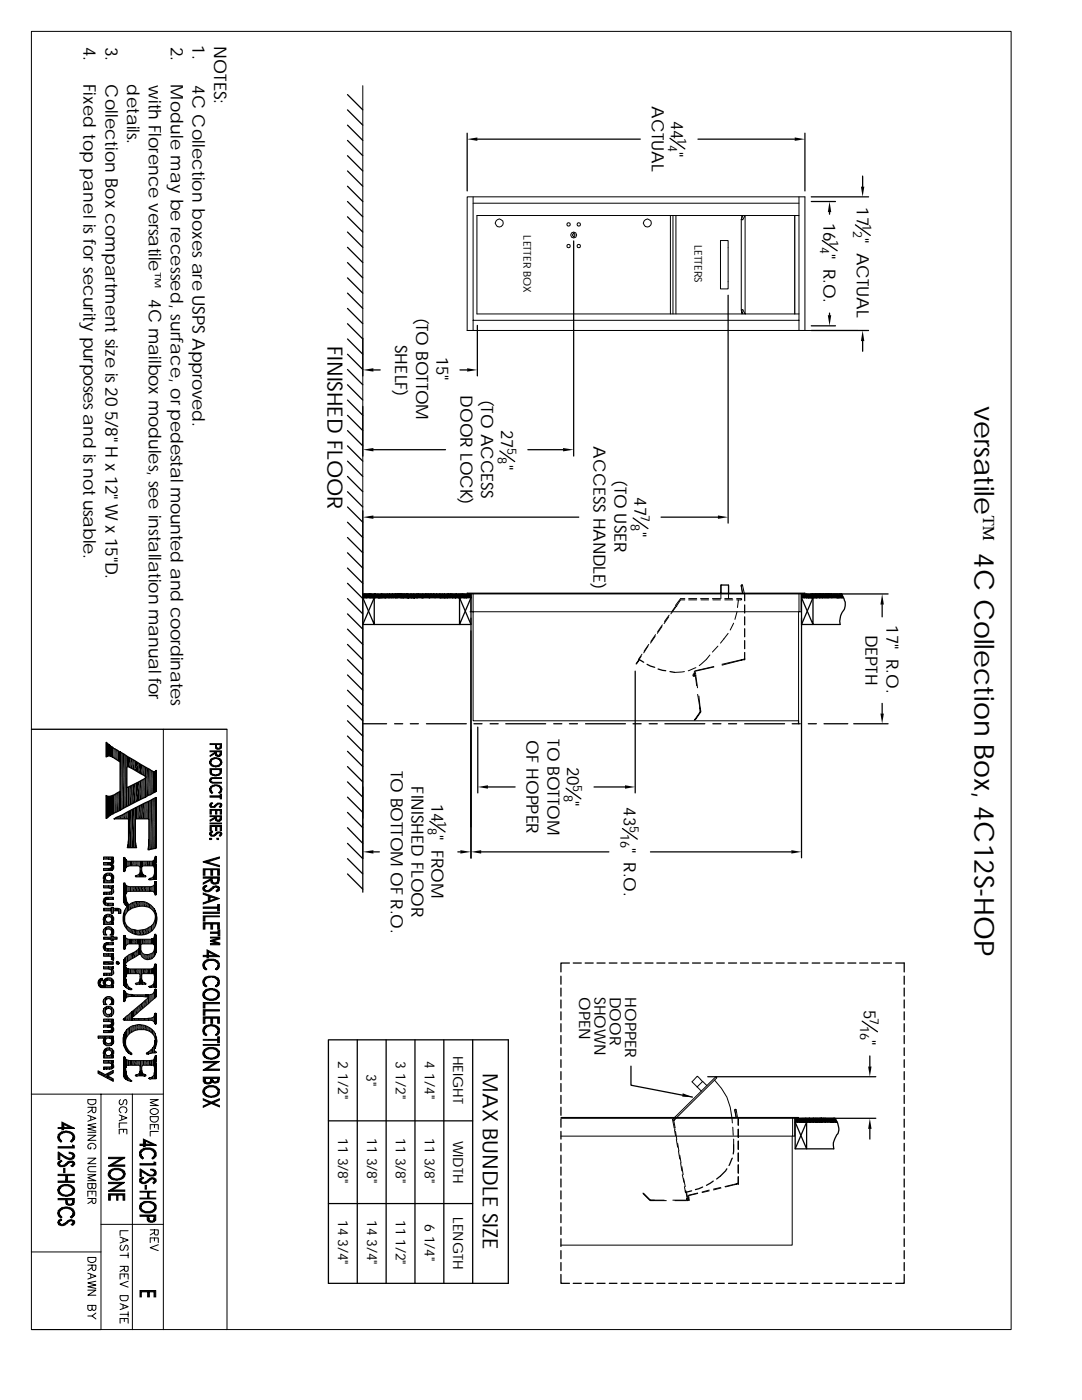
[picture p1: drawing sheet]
<svg xmlns="http://www.w3.org/2000/svg" width="216mm" height="279mm" viewBox="0 0 216 279" stroke-linecap="round" stroke-linejoin="round" font-family="sans-serif">
<defs><g id="words">
<text font-size="5.5" x="194.5" y="80.9" transform="rotate(90 194.5 80.9)">versatileÔ 4C Collection Box, 4C12S-HOP</text>
<g font-size="4.2">
<text x="65.4" y="69" transform="rotate(90 65.4 69)">FINISHED FLOOR</text>
<text x="96.4" y="214.2" transform="rotate(90 96.4 214.2)">MAX BUNDLE SIZE</text>
</g>
<g font-size="3.5">
<text x="16.7" y="9.3" transform="rotate(90 16.7 9.3)">4.</text>
<text x="21.1" y="9.3" transform="rotate(90 21.1 9.3)">3.</text>
<text x="34.1" y="9.3" transform="rotate(90 34.1 9.3)">2.</text>
<text x="38.4" y="9" transform="rotate(90 38.4 9)">1.</text>
<text x="42.8" y="9.1" transform="rotate(90 42.8 9.1)">NOTES:</text>
<text x="16.7" y="16.8" transform="rotate(90 16.7 16.8)">Fixed top panel is for security purposesand isnot usable.</text>
<text x="21.1" y="16.8" transform="rotate(90 21.1 16.8)">Collection Box compartment size is20</text>
<text x="25.4" y="16.8" transform="rotate(90 25.4 16.8)">details.</text>
<text x="29.7" y="17" transform="rotate(90 29.7 17)">with Florence versatile™ 4C mailbox modules, see installation manual for</text>
<text x="34.1" y="16.8" transform="rotate(90 34.1 16.8)">Module may be recessed, surface, orpedestal mounted and coordinates</text>
<text x="38.4" y="16.9" transform="rotate(90 38.4 16.9)">4C Collection boxesare USPS Approved.</text>
<text x="21.1" y="82" transform="rotate(90 21.1 82)">5/8&quot; H x 12&quot; W x 15&quot;D.</text>
</g>
<g font-size="3.4">
<text x="130" y="21.3" transform="rotate(90 130 21.3)">ACTUAL</text>
<text x="133.9" y="24.1" transform="rotate(90 133.9 24.1)">44</text>
<text x="133.9" y="30.4" transform="rotate(90 133.9 30.4)">&quot;</text>
<text x="170.9" y="41.4" transform="rotate(90 170.9 41.4)">17 &quot; ACTUAL</text>
<text x="164.3" y="44.4" transform="rotate(90 164.3 44.4)">16 &quot; R.O.</text>
<text x="83.1" y="63.4" transform="rotate(90 83.1 63.4)">(TO BOTTOM</text>
<text x="78.8" y="68.8" transform="rotate(90 78.8 68.8)">SHELF)</text>
<text x="87.1" y="71.2" transform="rotate(90 87.1 71.2)">15&quot;</text>
<text x="91.9" y="78.8" transform="rotate(90 91.9 78.8)">DOOR LOCK)</text>
<text x="96" y="79.8" transform="rotate(90 96 79.8)">(TO ACCESS</text>
<text x="100" y="85.8" transform="rotate(90 100 85.8)">27</text>
<text x="118.4" y="89" transform="rotate(90 118.4 89)">ACCESS HANDLE)</text>
<text x="100" y="92.7" transform="rotate(90 100 92.7)">&quot;</text>
<text x="122.6" y="95.8" transform="rotate(90 122.6 95.8)">(TO USER</text>
<text x="126.6" y="99.2" transform="rotate(90 126.6 99.2)">47</text>
<text x="126.6" y="106.1" transform="rotate(90 126.6 106.1)">&quot;</text>
<text x="176.9" y="124.8" transform="rotate(90 176.9 124.8)">17&quot; R.O.</text>
<text x="172.7" y="126.7" transform="rotate(90 172.7 126.7)">DEPTH</text>
<text x="105.1" y="147.7" transform="rotate(90 105.1 147.7)">OF HOPPER</text>
<text x="109.2" y="147.5" transform="rotate(90 109.2 147.5)">TO BOTTOM</text>
<text x="78" y="153.8" transform="rotate(90 78 153.8)">TO BOTTOM OF R.O.</text>
<text x="113.2" y="153.1" transform="rotate(90 113.2 153.1)">20</text>
<text x="82.1" y="156.9" transform="rotate(90 82.1 156.9)">FINISHED FLOOR</text>
<text x="86.1" y="160.4" transform="rotate(90 86.1 160.4)">14 &quot; FROM</text>
<text x="113.2" y="159.9" transform="rotate(90 113.2 159.9)">&quot;</text>
<text x="124.5" y="161.1" transform="rotate(90 124.5 161.1)">43</text>
<text x="124.5" y="169.2" transform="rotate(90 124.5 169.2)">&quot; R.O.</text>
<text x="172.4" y="201.5" transform="rotate(90 172.4 201.5)">5</text>
<text x="172.4" y="207.6" transform="rotate(90 172.4 207.6)">&quot;</text>
</g>
<g font-size="3.1">
<text x="115.6" y="198.9" transform="rotate(90 115.6 198.9)">OPEN</text>
<text x="118.6" y="198.9" transform="rotate(90 118.6 198.9)">SHOWN</text>
<text x="121.7" y="198.9" transform="rotate(90 121.7 198.9)">DOOR</text>
<text x="124.7" y="198.9" transform="rotate(90 124.7 198.9)">HOPPER</text>
</g>
<g font-size="2.8">
<text x="67.5" y="211.8" transform="rotate(90 67.5 211.8)">2 1/2&quot;</text>
<text x="73.2" y="214.4" transform="rotate(90 73.2 214.4)">3&quot;</text>
<text x="79" y="211.8" transform="rotate(90 79 211.8)">3</text>
<text x="79" y="214.2" transform="rotate(90 79 214.2)">1/2&quot;</text>
<text x="84.8" y="211.8" transform="rotate(90 84.8 211.8)">4</text>
<text x="84.8" y="214.2" transform="rotate(90 84.8 214.2)">1/4&quot;</text>
<text x="90.4" y="210.7" transform="rotate(90 90.4 210.7)">HEIGHT</text>
<text x="67.5" y="227.2" transform="rotate(90 67.5 227.2)">11</text>
<text x="73.2" y="227.2" transform="rotate(90 73.2 227.2)">11</text>
<text x="79" y="227.2" transform="rotate(90 79 227.2)">11</text>
<text x="84.8" y="227.2" transform="rotate(90 84.8 227.2)">11</text>
<text x="90.4" y="227.7" transform="rotate(90 90.4 227.7)">WIDTH</text>
<text x="67.5" y="231.1" transform="rotate(90 67.5 231.1)">3/8&quot;</text>
<text x="73.2" y="231.1" transform="rotate(90 73.2 231.1)">3/8&quot;</text>
<text x="79" y="231.1" transform="rotate(90 79 231.1)">3/8&quot;</text>
<text x="84.8" y="231.1" transform="rotate(90 84.8 231.1)">3/8&quot;</text>
<text x="67.5" y="243.4" transform="rotate(90 67.5 243.4)">14</text>
<text x="73.2" y="243.4" transform="rotate(90 73.2 243.4)">14</text>
<text x="79" y="243.4" transform="rotate(90 79 243.4)">11</text>
<text x="84.8" y="244.3" transform="rotate(90 84.8 244.3)">6</text>
<text x="90.4" y="242.9" transform="rotate(90 90.4 242.9)">LENGTH</text>
<text x="67.5" y="247.3" transform="rotate(90 67.5 247.3)">3/4&quot;</text>
<text x="73.2" y="247.3" transform="rotate(90 73.2 247.3)">3/4&quot;</text>
<text x="79" y="247.3" transform="rotate(90 79 247.3)">1/2&quot;</text>
<text x="84.8" y="246.6" transform="rotate(90 84.8 246.6)">1/4&quot;</text>
</g>
<g font-size="2.5">
<text x="133.3" y="29" transform="rotate(90 133.3 29)">4</text>
<text x="135.2" y="27.5" transform="rotate(90 135.2 27.5)">1</text>
<text x="165.5" y="47.9" transform="rotate(90 165.5 47.9)">1</text>
<text x="170.3" y="46.1" transform="rotate(90 170.3 46.1)">2</text>
<text x="172.1" y="44.8" transform="rotate(90 172.1 44.8)">1</text>
<text x="163.7" y="49.3" transform="rotate(90 163.7 49.3)">4</text>
<text x="101.3" y="89.4" transform="rotate(90 101.3 89.4)">5</text>
<text x="99.3" y="91.3" transform="rotate(90 99.3 91.3)">8</text>
<text x="125.9" y="104.6" transform="rotate(90 125.9 104.6)">8</text>
<text x="127.8" y="102.8" transform="rotate(90 127.8 102.8)">7</text>
<text x="112.5" y="158.6" transform="rotate(90 112.5 158.6)">8</text>
<text x="114.4" y="156.7" transform="rotate(90 114.4 156.7)">5</text>
<text x="85.3" y="165.2" transform="rotate(90 85.3 165.2)">8</text>
<text x="87.3" y="163.8" transform="rotate(90 87.3 163.8)">1</text>
<text x="123.8" y="166.4" transform="rotate(90 123.8 166.4)">16</text>
<text x="125.6" y="164.8" transform="rotate(90 125.6 164.8)">5</text>
<text x="173.6" y="203.2" transform="rotate(90 173.6 203.2)">7</text>
<text x="171.6" y="204.8" transform="rotate(90 171.6 204.8)">16</text>
</g>
<g font-size="2.1">
<text x="104.5" y="47" transform="rotate(90 104.5 47)">LETTER BOX</text>
<text x="138.6" y="48.9" transform="rotate(90 138.6 48.9)">LETTERS</text>
</g>
</g></defs>
<g fill="none" stroke="#000" stroke-width=".25">
<path d="M69.3 18.9l3.1 3M69.3 21.9l3.1 3.1M69.3 25l3.1 3M69.3 28l3.1 3.1M69.3 31.1l3.1 3M69.3 34.1l3.1 3.1M69.3 37.2l3.1 3M93.2 26.6v11.5M95.2 27.8h32.6M133.7 27.6l3 2.1M139.3 27.8h19.3M160.6 26.6v11.5"/>
<path d="M161.9 39.3h11.4M172.1 35.1v2.2M69.3 40.2l3.1 3.1M69.3 43.3l3.1 3M69.3 46.3l3.1 3.1M69.3 49.4l3.1 3M69.3 52.4l3.1 3.1M69.3 55.5l3.1 3M69.3 58.5l3.1 3.1M114.5 48.1v42.9M145.3 58.9v45.5M158.6 43v19.7"/>
<path d="M161.9 40.2h4.8M164.1 48l2.9 2M165.5 42.3v.5M170.7 44.9l3 2.1M69.3 70.7l3.1 3M69.3 73.7l3.1 3.1M69.3 76.8l3.1 3M69.3 79.8l3.1 3.1M69.3 61.6l3.1 3M69.3 64.6l3.1 3M69.3 67.6l3.1 3.1M72.4 67.5v7.5"/>
<path d="M74.5 73.8h1.4M91.8 73.8h1.4M95.2 64.9v10.1M161.9 66h11.4M161.9 65h4.8M165.5 62.5v.4M172.1 68.1v2M69.3 82.9l3.1 3M69.3 85.9l3.1 3.1M69.3 89l3.1 3M69.3 92l3.1 3.1M69.3 95.1l3.1 3"/>
<path d="M69.3 98.1l3.1 3.1M72.4 81.1v9.9M74.5 89.7h14.4M99.7 90l3 2.1M105.3 89.7h7.1M69.3 101.2l3.1 3M69.3 104.2l3.1 3.1M69.3 107.3l3.1 3M69.3 113.4l3.1 3M69.3 116.4l3.1 3.1M69.3 119.5l3.1 3M69.3 110.3l3.1 3.1"/>
<path d="M72.4 118.5h21.6v6.1h-21.6l2.3-5.3v5.3l-2.3-5.3h21.6l-2.3 5.3v-5.3l2.3 5.3M72.4 101.9v76.2M72.5 118.7h.1M72.5 118.9h.1M72.5 118.8h.1M72.5 118.6h.1M72.6 119h.1M72.6 119.2h.1M72.6 118.7h.2M72.7 119.1h.1M72.7 118.8h.1M72.7 119.2h.1"/>
<path d="M72.8 119h.2M72.8 118.6h.2M72.9 118.9h.1M72.9 119h.1M73 118.8h.2M73 119.2h.1M73.1 119.1h.1M73.1 118.6h.1M73.2 118.7h.1M73.2 119h.1M73.3 118.7h.1M73.3 119.1h.1"/>
<path d="M73.3 119h.3M73.3 118.8h.1M73.3 119.2h.1M73.6 118.9h.1M73.6 119.1h.1M73.6 118.8h.1M73.7 118.6h.1M73.7 119h.1M73.7 119.2h.1M73.8 118.9h.1M73.8 118.8h.2M73.9 119.1h.1"/>
<path d="M74 119h.2M74.1 118.9h.1M74.1 118.6h.1M74.1 119h.1M74.2 119.1h.1M74.2 118.8h.1M74.3 118.7h.1M74.3 119.2h.1M74.3 119h.1M74.3 118.6h.1M74.4 118.7h.2M74.4 118.9h.2"/>
<path d="M74.4 119.1h.3M74.5 118.8h.1M74.5 119.2h.1M74.5 103.2h41M74.6 119h.1M74.6 118.6h.1M74.7 118.8h.2M74.7 119h.1M74.8 118.7h.1M74.8 119.1h.1M74.8 118.6h.1M74.8 119.2h.2"/>
<path d="M74.9 118.9h.1M74.9 119h.4M74.9 119h.1M75 118.7h.1M75 119.1h.1M75.2 118.9h.2M75.2 119.1h.1M75.2 118.6h.2M75.3 118.8h.1M75.3 119h.1M75.4 118.7h.1M75.4 119.1h.1"/>
<path d="M75.4 119.2h.1M75.4 118.8h.1M75.4 118.6h.1M75.5 118.9h.1M75.5 119.1h.4M75.6 118.7h.3M75.6 119h.2M75.6 119h.1M75.7 118.9h.2M75.7 118.8h.1M75.7 119.2h.2M75.9 118.8h.1"/>
<path d="M75.9 118.7h.1M75.9 118.9h.2M75.9 119.1h.1M76 118.8h.1M76 118.6h.2M76 119.2h.1M76.1 119.1h.1M76.1 119h.1M76.1 119h.2M76.2 118.7h.1M76.3 118.9h.4M76.3 119h.1"/>
<path d="M76.4 118.7h.1M76.4 119.2h.1M76.5 118.8h.1M76.5 118.6h.1M76.5 119h.1M76.5 118.7h.1M76.5 119.2h.1M76.7 119.1h.1M76.7 118.6h.2M76.7 119h.2M76.8 118.7h.1M76.9 118.9h.1"/>
<path d="M76.9 119.1h.1M76.9 118.8h.1M76.9 119.2h.1M77.1 119h.1M77.1 118.6h.4M77.1 119.2h.3M77.1 119h.4M77.2 118.7h.2M77.2 118.9h.1M77.3 119.1h.1M77.3 119h.2M77.4 118.9h.1"/>
<path d="M77.5 118.8h.2M77.6 118.7h.1M77.6 119.2h.4M77.6 118.9h.1M77.6 118.6h.2M77.6 119h.3M77.8 118.8h.1M77.9 118.7h.2M78 118.9h.1M78 118.6h.1M78 119h.1M78.1 119.1h.1"/>
<path d="M78.1 119h.1M78.1 118.8h.1M78.1 118.7h.1M78.1 119.2h.2M78.2 118.6h.3M78.2 119h.5M78.4 118.7h.1M78.4 118.8h.2M78.4 119.2h.2M78.5 118.9h.2M78.5 119.1h.1M78.5 119h.1"/>
<path d="M78.6 118.6h.1M78.7 118.7h.1M78.7 119h.1M78.7 118.8h.2M78.7 119.2h.4M78.8 118.7h.1M78.8 118.9h.1M78.8 119.1h.1M78.8 118.6h.1M78.8 119h.2M78.9 119h.1M79 118.8h.1"/>
<path d="M79.1 118.9h.1M79.2 119h.1M79.2 118.6h.1M79.2 118.7h.1M79.2 118.9h.1M79.2 119.1h.3M79.3 118.8h.1M79.3 119.2h.1M79.4 118.7h.1M79.4 119h.1M79.5 119h.1M79.6 118.7h.1"/>
<path d="M79.6 118.9h.2M79.6 119h.1M79.6 118.8h.1M79.6 118.6h.1M79.6 119.2h.1M79.7 119.1h.1M79.7 119h.1M79.8 118.7h.1M79.8 119h.1M79.9 119.1h.1M79.9 118.8h.2M80 118.7h.1"/>
<path d="M80 118.9h.1M80 119h.2M80 118.6h.1M80 119.2h.2M80 119h.1M80.2 118.7h.1M80.2 118.9h.1M80.2 119.1h.1M80.3 118.7h.2M80.3 119.1h.3M80.3 119h.1M80.3 118.6h.1"/>
<path d="M80.4 118.9h.1M80.4 119.2h.1M80.4 119h.1M80.6 119h.1M80.6 118.8h.1M80.7 119h.1M80.8 118.7h.1M80.8 118.9h.1M80.8 119.1h.4M80.8 119h.2M80.8 118.6h.1M80.9 118.7h.2"/>
<path d="M81.1 118.9h.2M81.2 119h.1M81.2 118.8h.1M81.3 119.2h.1M81.4 118.7h.3M81.4 119.1h.1M81.4 118.8h.1M81.4 119h.1M81.5 118.9h.5M81.5 118.6h.1M81.5 119.2h.2M81.6 119.1h.2"/>
<path d="M81.6 119h.1M81.8 119h.1M81.9 118.7h.1M81.9 119.1h.2M81.9 118.8h.1M81.9 118.6h.1M81.9 119h.1M82 119h.1M82 118.6h.1M82.1 118.9h.1M82.1 118.8h.1M82.1 119.2h.1"/>
<path d="M82.2 118.7h.1M82.2 119.1h.1M82.2 119h.1M82.3 119h.2M82.4 118.9h.1M82.4 118.8h.1M82.4 119.2h.1M82.5 119.1h.1M82.5 118.6h.1M82.5 118.7h.1M82.5 119h.1M82.6 118.9h.2"/>
<path d="M82.6 118.8h.1M82.6 118.6h.3M82.7 118.7h.1M82.7 119.1h.2M82.8 118.8h.1M82.8 119.2h.1M82.8 119h.2M82.9 119h.1M83 118.9h.1M83 118.8h.1M83 119.2h.2M83.1 118.7h.1"/>
<path d="M83.1 118.9h.3M83.1 119h.1M83.1 118.6h.1M83.2 119.1h.3M83.3 119.2h.1M83.4 119h.3M83.4 118.6h.1M83.4 119h.1M83.6 118.9h.1M83.6 119.1h.1M83.6 118.8h.1M83.6 119.2h.3"/>
<path d="M83.7 119h.2M83.7 118.6h.1M83.7 119h.1M83.8 119.1h.1M83.8 118.8h.1M83.9 118.7h.1M83.9 118.6h.2M83.9 119h.2M84 119.1h.1M84 119h.1M84 118.8h.1M84 119.2h.1"/>
<path d="M84.2 118.9h.1M84.2 118.8h.1M84.2 119.2h.1M84.3 118.7h.1M84.3 118.9h.1M84.3 119h.2M84.3 118.6h.1M84.3 119.2h.3M84.4 119.1h.1M84.4 118.8h.2M84.6 118.7h.1M84.6 118.9h.1"/>
<path d="M84.6 119.1h.1M84.6 119h.1M84.6 118.6h.1M84.8 118.7h.1M84.8 118.9h.1M84.8 119.1h.1M84.8 119h.1M84.8 118.8h.1M84.8 119.2h.1M84.8 118.6h.2M84.9 119.1h.2M84.9 119h.1"/>
<path d="M84.9 119h.2M85 118.8h.1M85 119.2h.1M85.1 118.7h.2M85.1 118.6h.1M85.2 118.9h.1M85.2 119.1h.1M85.2 119h.2M85.2 118.8h.2M85.2 119.2h.1M85.2 119h.1M85.3 119.2h.2"/>
<path d="M85.4 118.6h.2M85.5 118.7h.1M85.5 118.9h.1M85.5 119.1h.2M85.5 119h.1M85.6 118.8h.2M85.6 119h.1M85.7 118.9h.1M85.7 119h.2M85.9 118.7h.3M85.9 119.1h.1M85.9 119h.1"/>
<path d="M85.9 118.8h.1M85.9 118.6h.2M86 119.2h.1M86.1 119.1h.2M86.1 119h.1M86.2 118.8h.2M86.3 118.7h.1M86.3 118.9h.1M86.3 118.6h.1M86.4 119h.1M86.4 119.2h.1M86.4 118.7h.2"/>
<path d="M86.4 119.1h.2M86.4 118.6h.1M86.5 119.2h.1M86.6 119h.3M86.7 118.7h.2M86.7 118.9h.3M86.7 118.6h.1M86.7 119.2h.1M86.7 119h.2M86.8 119.1h.1M87 118.7h.1M87 119h.1"/>
<path d="M87 118.6h.2M87.1 118.7h.1M87.1 119.1h.1M87.1 119h.2M87.1 118.8h.2M87.1 119.2h.2M87.2 118.9h.1M87.2 119h.2M87.4 118.7h.1M87.4 118.9h.1M87.4 119.1h.1M87.5 119h.1"/>
<path d="M87.5 118.8h.1M87.5 118.6h.1M87.5 118.7h.1M87.5 118.9h.1M87.5 119.2h.2M87.6 119.1h.2M87.6 118.6h.1M87.7 118.7h.1M87.8 118.9h.3M87.8 118.8h.1M87.8 119h.1M87.9 119h.1"/>
<path d="M87.9 118.6h.2M88 118.7h.1M88 119.1h.1M88 119h.1M88.1 118.7h.3M88.1 118.9h.1M88.2 119.1h.2M88.2 119.2h.2M88.2 119h.1M88.3 118.9h.2M88.3 119h.2M88.3 118.8h.1"/>
<path d="M88.4 119h.1M88.6 118.7h.1M88.6 118.9h.1M88.6 118.6h.1M88.6 119h.1M88.6 118.8h.2M88.7 118.9h.1M88.7 119h.1M88.7 119.2h.2M88.7 119h.2M88.8 118.7h.1M88.8 119.1h.1"/>
<path d="M88.9 119h.3M89 118.9h.2M89.1 118.7h.1M89.1 118.6h.1M89.1 119.2h.1M89.2 119.1h.1M89.2 119h.1M89.2 118.7h.1M89.3 118.9h.1M89.3 119.1h.1M89.3 118.8h.1M89.3 119.2h.1"/>
<path d="M89.4 118.6h.1M89.4 119h.2M89.5 118.7h.1M89.5 118.9h.2M89.5 119.1h.1M89.5 119h.1M89.5 118.8h.1M89.5 119.2h.2M89.7 118.8h.1M89.7 118.7h.2M89.7 119.1h.1M89.7 118.6h.2"/>
<path d="M89.7 119h.1M89.8 118.8h.1M89.9 118.9h.1M89.9 119.1h.1M89.9 119h.1M89.9 119.2h.1M89.9 119h.3M90 118.6h.1M90.1 119h.1M90.2 118.9h.1M90.2 118.8h.1M90.2 119.2h.1"/>
<path d="M90.3 118.7h.1M90.3 118.6h.1M90.3 119h.1M90.3 119.2h.1M90.5 118.9h.1M90.5 119.1h.1M90.5 118.8h.1M90.5 119.2h.1M90.6 119h.1M90.6 118.6h.2M90.7 118.7h.1M90.7 118.9h.1"/>
<path d="M90.7 119.1h.1M90.7 118.8h.2M90.7 119.2h.1M90.9 118.7h.1M90.9 119h.1M90.9 118.6h.2M91 119.1h.2M91 118.8h.2M91 119h.2M91.1 119h.2M91.1 119.2h.1M91.2 118.6h.1"/>
<path d="M91.3 118.7h.1M91.3 119.1h.1M91.4 118.8h.1M91.4 119.2h.2M91.4 118.9h.1M91.4 118.6h.2M91.4 119h.1M91.5 119h.1M91.6 119.1h.1M91.6 118.8h.1M91.6 119h.1M91.7 119h.2"/>
<path d="M91.7 119.2h.1M91.8 118.8h.2M91.9 118.7h.1M91.9 118.9h.1M91.9 119.1h.1M91.9 119.2h.1M92 118.9h.1M92 118.6h.1M92 119.2h.1M92.1 119.1h.3M92.1 119h.1M92.2 118.7h.1"/>
<path d="M92.2 118.8h.1M92.2 118.6h.1M92.2 119h.2M92.3 119h.2M92.4 118.8h.3M92.4 119.2h.1M92.5 119.1h.1M92.5 119h.3M92.6 118.9h.1M92.6 119h.2M92.6 118.6h.1M92.6 119.2h.2"/>
<path d="M92.8 118.7h.1M92.8 119.1h.1M92.8 118.6h.1M92.9 118.9h.2M92.9 119h.1M93 118.8h.1M93 118.7h.2M93 119.1h.2M93 119h.1M93.1 119h.1M93.1 118.6h.1M93.1 119.2h.1"/>
<path d="M93.2 118.9h.1M93.3 119.1h.3M93.3 118.8h.1M93.3 119.2h.2M93.3 119h.1M93.4 118.7h.1M93.4 118.6h.1M93.5 118.9h.1M93.5 119h.1M93.6 118.8h.1M93.7 118.7h.1M93.7 119.1h.1"/>
<path d="M93.7 118.6h.2M93.7 119.2h.1M93.7 119h.1M93.8 118.9h.1M93.8 119h.1M93.8 118.8h.2M93.9 119.2h.1M93.9 119h.1M126.3 103.4l3 2.1M131.9 103.2h11.4M143.8 118.4v-1.6h1.6v1.6M148.6 118.5v1.4"/>
<path d="M160 118.7h.1M160 119.1h.1M160 119h.2M160 119h.1M160.1 118.9h.1M160.2 118.7h.2M160.2 119.1h.2M160.2 118.6h.1M160.2 119.2h.1M160.4 118.9h.1M160.4 119h.1M160.4 118.8h.1"/>
<path d="M160.4 118.6h.1M160.4 119.2h.1M160.4 119h.3M160.5 118.7h.1M160.5 119.1h.1M160.5 118.6h.1M160.6 118.9h.3M160.8 118.7h.1M160.8 119.1h.2M160.8 118.6h.1M160.8 119.2h.1M160.8 119h.1"/>
<path d="M161 118.9h.1M161 119h.1M161.1 118.7h.1M161.1 119.1h.2M161.1 118.6h.2M161.2 118.9h.2M161.2 119h.1M161.3 118.7h.2M161.3 118.8h.2M161.4 119.2h.1M161.4 119h.1M161.5 119.1h.1"/>
<path d="M161.5 118.9h.1M161.5 119h.2M161.5 118.8h.1M161.5 118.6h.1M161.6 119.2h.2M161.7 118.7h.1M161.7 118.9h.4M161.7 119.1h.1M161.7 118.6h.1M161.7 119h.1M161.9 118.7h.2M162 119.1h.1"/>
<path d="M162 118.8h.1M162 118.6h.1M162 119h.2M162.1 118.9h.1M162.1 119h.2M162.3 118.7h.1M162.3 119.1h.2M162.3 118.8h.1M162.3 118.6h.1M162.3 119h.1M162.4 119h.2M162.5 118.7h.1"/>
<path d="M162.5 118.9h.1M162.5 119.2h.1M162.6 119.1h.1M162.6 118.6h.1M162.6 119h.1M162.7 118.9h.1M162.7 119h.2M162.7 118.8h.3M162.7 119.2h.3M162.7 119h.1M162.9 118.9h.1M162.9 118.6h.2"/>
<path d="M162.9 119h.1M163.1 118.9h.1M163.1 119h.1M163.1 119.2h.1M163.2 118.7h.1M163.2 119.1h.1M163.2 118.6h.1M163.2 119h.1M163.2 119.2h.2M163.3 119h.1M163.3 118.8h.4M163.5 118.7h.2"/>
<path d="M163.5 118.6h.2M163.5 119h.2M163.6 118.9h.1M163.6 119.1h.3M163.6 119h.6M163.7 119.2h.1M163.7 118.6h.1M163.8 118.7h.1M163.9 118.9h.2M163.9 118.8h.2M163.9 119.2h.2M164.1 118.6h.2"/>
<path d="M164.2 118.8h.1M164.2 119.2h.1M164.3 119.1h.1M164.3 119h.1M164.3 118.7h.2M164.3 119h.2M164.3 118.8h.1M164.3 118.6h.1M164.4 119.2h.2M164.5 118.8h.2M164.6 118.9h.1M164.7 118.7h.1"/>
<path d="M164.7 119h.1M164.7 118.6h.1M164.7 119.2h.1M164.8 118.9h.1M164.8 119.1h.1M164.8 118.8h.1M164.8 119h.1M164.9 119h.4M165 118.8h.2M165.1 118.9h.1M165.1 119.1h.2M165.2 119.2h.2"/>
<path d="M165.2 119h.1M165.3 118.6h.1M165.4 119.1h.1M165.4 118.8h.1M165.4 119h.2M165.5 118.7h.1M165.5 118.9h.2M165.5 119.1h.1M165.5 119h.1M165.5 118.8h.1M165.5 118.6h.1M165.6 119.2h.1"/>
<path d="M165.7 119.1h.1M165.7 118.8h.1M165.8 119h.1M165.9 118.7h.1M165.9 118.6h.1M165.9 119.2h.1M165.9 118.9h.1M165.9 119.1h.1M165.9 119h.1M165.9 118.8h.1M166.1 118.9h.1M166.1 119h.1"/>
<path d="M166.2 118.8h.2M166.3 118.7h.1M166.3 119.1h.2M166.3 119h.1M166.3 118.6h.2M166.4 118.9h.1M166.4 119.2h.1M166.4 119h.1M166.5 118.7h.1M166.5 119.1h.1M166.5 118.8h.1M166.5 119.2h.1"/>
<path d="M166.5 119h.1M166.6 119h.2M166.7 118.7h.3M166.7 118.9h.1M166.7 119.1h.1M166.7 118.8h.1M166.7 118.6h.1M166.7 119.2h.1M166.7 119h.1M166.9 119.1h.1M166.9 118.6h.1M167 118.9h.4"/>
<path d="M167 119.2h.1M167 118.7h.2M167 119h.2M167.1 119.1h.1M167.1 119h.1M167.1 118.8h.1M167.3 119h.1M167.4 118.7h.2M167.4 118.8h.2M167.5 119.1h.1M167.5 119h.1M167.5 119.2h.1"/>
<path d="M167.6 118.9h.1M167.6 119h.2M167.7 118.7h.1M167.8 118.9h.2M167.8 119.1h.1M167.8 118.6h.1M167.9 118.5a3.8 3.8 0 0 1 .7 2.7l-.9 1.7-.1 1.1v.6h-7.7v-6.1h17.3M167.9 118.7h.2M167.9 118.8h.1M167.9 119.2h.1M167.9 119h.1M168.1 119.2h.1"/>
<path d="M168.1 119h.1M168.3 119.3h-8.4l2.3 5.3v-5.3l-2.3 5.3M69.3 125.6l3.1 3M69.3 128.6l3.1 3.1M69.3 131.7l3.1 3M69.3 134.7l3.1 3.1M69.3 137.8l3.1 3M69.3 122.5l3.1 3.1M93.8 122.1h.2M94 123.4v47.9M126.7 133.9v24.3M127.6 131.7l.8 .5"/>
<path d="M129.1 132.6l1.5 .6M131.3 133.5l1.5 .4M133.7 134l.9 .2M148.6 120.7v1.6M148.6 123.1v1.6M148.6 125.5v1.6M148.6 127.8v1.7M148.6 130.2v1.5M159.9 123.4v47.8M176 120.7v2.4M21.2 148.2l1.5 1.2 7.9 4.7 .6-.3v3.3a.72 .72 0 0 1-.6 1.1l-8.2 4.3-1.1 .8-.1-4.5a1.65 1.65 0 0 0 1.6-.1l1.2-.8v-5.2a.64 .64 0 0 0-.5-1l-.7-.4a1.26 1.26 0 0 0-1.6-.3zM23 158.4v3.8"/>
<path d="M23.4 158.2v3.9M23.6 149.9v2M24.1 150v11.7M25.4 153l3.4 1.8 .3 .2v.2l-3.7 1.9zM28.7 155.4v3.9M29.4 153.2v5.7M29.7 153.4v5.4M29.9 153.5v5.2M69.3 140.8l3.1 3M69.3 143.8l3.1 3.1M69.3 146.9l3.1 3M69.3 149.9l3.1 3.1"/>
<path d="M69.3 153l3.1 3M69.3 156l3.1 3.1M69.3 159.1l3.1 3M72.4 144.4h4.7M78.7 144.4h1.6M81.9 144.4h1.6M85.1 144.4h7.9M94.6 144.4h1.6M95.3 145.1v13.1M97.4 157.1h5.4M97.8 144.4h1.6M100.9 144.4h8"/>
<path d="M110.5 144.4h1.6M112.9 157.3l3 2.1M113.6 144.4h1.6M116.8 144.4h8M118.5 157.1h6.2M126.3 144.4h1.6M129.5 144.4h1.6M132.7 144.4h7.9M142.2 144.4h1.6M145.4 144.4h1.6M148.6 144.4h7.9M158.1 144.4h1.6"/>
<path d="M159.3 143.8v.6M161.3 144.4h1.6M164.4 144.4h4.8M170.3 144.4h6.9M176 140.4v2M22.8 163.4l8.4-4.2v10l-1.7 .4 .2-.9-.1-5.3h-2.5l-.1 4.7 .3 1.1h-1.9a21.4 21.4 0 0 0 .2-5.8zM27.3 161v2.4M27.6 160.9v2.5M28.2 160.5v2.9M29.3 160v3.4M69.3 162.1l3.1 3.1M69.3 165.2l3.1 3.1"/>
<path d="M69.3 168.3l3.1 3.1M69.3 171.4l3.1 3M69.3 174.4l3.1 3.1M74.5 170h1.2M85.8 163.9l3 2.1M91.4 170h.5M96 170h25.5M124.2 165.4l3 2.1M129.8 170h28.1M28.2 193.4v3M111.9 194.8v1.6M111.9 197.2v1.6"/>
<path d="M111.9 199.6v1.6M113.6 192.2h-1.7v1.8M114.4 192.2h1.6M116.8 192.2h1.6M119.1 192.2h1.6M121.6 192.2h1.5M124 192.2h1.5M126.3 192.2h1.6M128.7 192.2h1.6M131.1 192.2h1.6M133.4 192.2h1.6M135.8 192.2h1.6"/>
<path d="M138.2 192.2h1.6M140.6 192.2h1.6M143 192.2h1.5M145.4 192.2h1.6M147.7 192.2h1.7M150.1 192.2h1.6M152.5 192.2h1.6M154.9 192.2h1.6M157.2 192.2h1.6M159.7 192.2h1.5M162.1 192.2h1.5M164.4 192.2h1.6"/>
<path d="M166.8 192.2h1.6M169.2 192.2h1.6M171.5 192.2h1.6M173.9 192.2h1.6M176.3 192.2h1.6M178.7 192.2h1.7v1.8M180.4 194.8v1.6M180.4 197.2v1.6M180.4 199.6v1.6M28.1 211.7v3M65.5 207.5h35.9v48.6h-35.9zM71.3 207.5v48.6"/>
<path d="M77 207.5v48.6M82.8 207.5v48.6M88.6 207.5v48.6M94.3 207.5v48.6M111.9 201.9v1.6M111.9 204.3v1.6M111.9 206.7v1.6M111.9 209.1v1.6M111.9 211.5v1.5M111.9 213.9v1.6M111.9 216.2v1.6M111.9 218.6v1.6"/>
<path d="M125.9 212.8v3.8l12.3 2.3M141.2 214.9h33.6M172 203.8l3.1 2.1M173.6 210.7v2.2M180.4 201.9v1.6M180.4 204.3v1.6M180.4 206.7v1.6M180.4 209.1v1.6M180.4 211.5v1.5M180.4 213.9v1.6M180.4 216.2v1.6M180.4 218.6v1.6"/>
<path d="M65.5 223.7h28.8M111.9 221v1.6M111.9 223.4v1.6M111.9 225.8v1.5M111.9 228.2v1.5M111.9 230.5v1.7M111.9 232.9v1.6M111.9 235.3v1.6M111.9 237.7v1.6M134.6 223l-.4 .4M135 223l-.5 .6M138 237.7l-1 .2"/>
<path d="M140.2 236.9l-1.4 .5M142.3 235.7l-1.3 .9M145 233.3l-1.2 1.4-.8 .6M146.1 231.1l-.6 1.5M146.4 228.4l-.1 1.9M147.3 223.2v1.3M147.3 225.4v1.6M147.3 227.8v1.6M147.3 230.1v1.6M147.3 232.5v1.6M147.3 234.9v1.4M158.7 223.4h.1"/>
<path d="M158.7 223.6h.2M158.7 223.8h.1M158.7 223.5h.1M158.7 223.7h.1M158.9 223.3h.1M158.9 223.8h.1M158.9 223.4h.1M158.9 223.9h.2M159.1 223.6h.1M159.1 223.3h.1M159.1 223.8h.1M159.1 223.5h.1"/>
<path d="M159.1 223.7h.3M159.1 223.4h.1M159.2 223.9h.1M159.3 223.3h.1M159.3 223.8h.1M159.3 223.4h.1M159.3 223.5h.3M159.5 223.3h.1M159.5 223.8h.2M159.5 223.7h.1M159.5 223.4h.1M159.5 223.9h.1"/>
<path d="M159.7 223.6h.2M159.7 223.5h.1M159.8 223.7h.2M159.9 223.3h.1M159.9 223.8h.1M159.9 223.4h.1M159.9 223.6h.1M159.9 223.5h.2M160 223.4h.2M160.1 223.7h.1M160.1 223.9h.2M160.2 223.8h.1"/>
<path d="M160.3 223.6h.1M160.3 223.3h.1M160.3 223.5h.1M160.3 223.4h.1M160.4 223.9h.1M160.4 223.3h.1M160.4 223.8h.1M160.4 223.5h.2M160.4 223.7h.1M160.4 223.4h.1M160.6 223.3h.1M160.6 223.4h.2"/>
<path d="M160.7 223.8h.2M160.7 223.5h.1M160.7 223.7h.3M160.7 223.4h.1M160.8 223.3h.1M160.9 223.6h.1M160.9 223.5h.1M161 223.3h.1M161 223.8h.2M161 223.7h.1M161 223.4h.1M161 223.4h.3"/>
<path d="M161.1 223.6h.2M161.1 223.5h.2M161.1 223.9h.1M161.3 223.3h.1M161.3 223.8h.1M161.3 223.7h.1M161.5 223.6h.1M161.5 223.5h.1M161.5 223.7h.1M161.5 223.4h.2M161.5 223.9h.3M161.6 223.3h.5"/>
<path d="M161.6 223.7h.1M161.7 223.5h.1M161.8 223.6h.1M161.9 223.8h.2M161.9 223.5h.1M161.9 223.7h.1M161.9 223.4h.2M161.9 223.9h.1M162 223.6h.1M162.1 223.4h.3M162.1 223.9h.1M162.1 223.7h.1"/>
<path d="M162.2 223.3h.2M162.2 223.4h.2M162.3 223.6h.5M162.3 223.8h.3M162.3 223.5h.1M162.3 223.7h.1M162.3 223.9h.1M162.5 223.3h.1M162.6 223.4h.1M162.6 223.5h.2M162.6 223.4h.2M162.6 223.9h.2"/>
<path d="M162.7 223.3h.1M162.9 223.3h.3M162.9 223.4h.1M162.9 223.9h.1M163 223.8h.2M163 223.7h.2M163.1 223.6h.1M163.1 223.4h.1M163.1 223.9h.2M163.2 223.4h.2M163.3 223.6h.1M163.3 223.3h.3"/>
<path d="M163.3 223.5h.2M163.4 223.4h.2M163.4 223.9h.2M163.5 223.6h.1M163.5 223.8h.2M163.5 223.7h.2M163.5 223.4h.1M163.7 223.6h.3M163.7 223.4h.2M163.8 223.8h.2M163.8 223.5h.1M163.8 223.7h.1"/>
<path d="M163.9 223.9h.2M164 223.3h.3M164.1 223.8h.1M164.1 223.7h.1M164.1 223.4h.1M164.3 223.6h.1M164.3 223.8h.1M164.3 223.5h.1M164.3 223.7h.1M164.3 223.4h.1M164.3 223.9h.1M164.4 223.8h.1"/>
<path d="M164.4 223.4h.1M164.5 223.6h.1M164.5 223.3h.2M164.5 223.7h.1M164.5 223.9h.3M164.6 223.5h.1M164.6 223.4h.1M164.6 223.4h.2M164.7 223.6h.1M164.7 223.8h.1M164.7 223.7h.1M164.8 223.6h.1"/>
<path d="M164.8 223.5h.1M164.9 223.4h.2M165 223.6h.1M165 223.3h.2M165 223.8h.2M165 223.7h.1M165 223.4h.1M165.1 223.5h.1M165.1 223.9h.1M165.3 223.8h.1M165.3 223.7h.2M165.3 223.4h.1"/>
<path d="M165.3 223.9h.1M165.4 223.6h.1M165.4 223.3h.1M165.4 223.8h.1M165.4 223.5h.1M165.4 223.4h.1M165.4 223.9h.1M165.5 223.4h.1M165.6 223.3h.2M165.6 223.8h.1M165.7 223.5h.2M165.7 223.9h.1"/>
<path d="M165.8 223.7h.1M165.8 223.4h.1M165.9 223.6h.1M165.9 223.8h.1M165.9 223.5h.2M166 223.6h.1M166.1 223.8h.1M166.1 223.4h.2M166.1 223.9h.3M166.2 223.6h.1M166.3 223.8h.1M166.3 223.5h.2"/>
<path d="M166.4 223.7h.4M166.5 223.4h.2M166.5 223.2a3.3 3.3 0 0 1 .7 3l-.6 1a2.61 2.61 0 0 0-.2 2.1h-7.7v-6.1h16.1M166.5 223.3h.1M166.5 223.8h.1M166.5 223.5h.2M166.6 223.4h.1M166.6 223.9h.1M166.8 223.9h.1M167 223.9h-8.3l2.3 5.4v-5.4l-2.3 5.4M173.6 225.3v2M180.4 221v1.6"/>
<path d="M180.4 223.4v1.6M180.4 225.8v1.5M180.4 228.2v1.5M180.4 230.5v1.7M180.4 232.9v1.6M180.4 235.3v1.6M180.4 237.7v1.6M65.5 240.2h28.8M111.9 254.3v1.8h1.7M111.9 240v1.6M111.9 242.4v1.6M111.9 244.9v1.5"/>
<path d="M111.9 247.2v1.6M111.9 249.6v1.6M111.9 252v1.6M114.4 256.1h1.6M116.8 256.1h1.6M119.1 256.1h1.6M121.6 256.1h1.5M124 256.1h1.5M126.3 256.1h1.6M128.7 256.1h1.6M131.1 256.1h1.6M133.4 256.1h1.6"/>
<path d="M135.8 256.1h1.6M138.2 256.1h1.6M140.6 256.1h1.6M143 256.1h1.5M145.4 256.1h1.6M147.7 256.1h1.7M150.1 256.1h1.6M152.5 256.1h1.6M154.9 256.1h1.6M157.2 256.1h1.6M159.7 256.1h1.5M162.1 256.1h1.5"/>
<path d="M164.4 256.1h1.6M166.8 256.1h1.6M169.2 256.1h1.6M171.5 256.1h1.6M173.9 256.1h1.6M176.3 256.1h1.6M180.4 254.3v1.8h-1.7M180.4 240v1.6M180.4 242.4v1.6M180.4 244.9v1.5M180.4 247.2v1.6M180.4 249.6v1.6"/>
<path d="M180.4 252v1.6"/>
</g>
<g fill="#000">
<path d="M93.2 27.8l2-.4v.7zM158.6 27.4l2 .4-2 .3zM171.8 37.3h.7l-.4 2zM165.5 40.2l.4 2.1h-.7zM72.4 73.8l2.1-.3v.7zM93.2 73.5l2 .3-2 .4zM165.2 62.9h.7l-.4 2.1zM172.1 66l.4 2.1h-.7zM72.4 89.7l2.1-.3v.7zM112.4 89.4l2.1 .3-2.1 .4zM72.4 103.2l2.1-.3v.6zM143.3 102.9l2 .3-2 .3z"/>
<path d="M176 118.5l.4 2.2h-.7zM22.2 149v2zM22.2 149l-.1 2zM22.3 149v2zM22.3 149l-.1 2zM22.4 149.1v1.9zM22.4 149.1l-.1 1.9zM22.4 149.2v1.9zM22.5 149.2v1.9zM22.5 149.2l-.1 1.9zM22.6 149.2l-.1 1.9zM22.6 149.2v1.9z"/>
<path d="M22.7 149.4v1.8zM22.8 149.4v1.9zM22.9 149.4v2zM23 149.5v2zM23 149.5l.2 .1-.2 1.9zM23.2 149.6v2l-.2-.1zM23.2 149.6l.2 .1-.2 1.9zM23.4 149.7v1.9h-.2zM23.4 149.7v1.9zM23.5 149.8v1.9zM23.7 149.9v2zM23.5 149.8l.2 .1-.2 1.8z"/>
<path d="M23.9 150v2zM23.9 150l-.1 2zM25.6 151v2zM25.6 151l-.1 2zM25.6 151l.1 .1-.1 1.9zM25.7 151.1v2l-.1-.1zM25.7 151.1l.4 .2-.4 1.8zM26.1 151.3v1.9l-.4-.1zM26.1 151.3l.3 .3-.3 1.6zM26.4 151.6v1.8l-.3-.2zM26.4 151.6l.4 .1-.4 1.7zM26.8 151.7v2l-.4-.3z"/>
<path d="M26.8 151.7v2zM26.5 156.6l.5-.2-.5 4zM27 156.4v3.7l-.5 .3zM26.8 151.7l.9 .6-.9 1.4zM27.7 152.3v1.9l-.9-.5zM27.1 156.3l.8-.3-.8 4zM27.9 156v3.7l-.8 .3zM28.1 152.6v1.8zM27.7 152.3l.4 .3-.4 1.6zM28.1 152.6v1.8l-.4-.2zM28.1 152.6l.3 .1-.3 1.7zM28.4 152.7v1.9l-.3-.2z"/>
<path d="M28.4 152.7l.3 .2-.3 1.7zM28.7 152.9v1.9l-.3-.2zM28.7 152.9v1.9zM28.8 152.9l-.1 1.9zM28.8 152.9l.2 .2-.2 1.7zM29 153.1v1.8l-.2-.1zM29 153.1v1.8zM29.1 153.2v1.8zM95.3 157.1l2.1-.4v.7zM124.7 156.7l2 .4-2 .3zM175.7 142.4h.7l-.4 2zM20.7 171v.4z"/>
<path d="M20.7 173.3v.4zM20.7 172.1v.5zM20.7 175.8v.4zM20.7 174.9l-.1 .4zM20.7 174.8v.5zM20.7 174.8v.6zM20.7 176.8v.4zM20.7 179.7v.4zM20.7 179.6v.5zM20.7 179.6v.7zM20.7 174.7v.7zM20.7 174.7v.8z"/>
<path d="M20.7 178.1v.4zM20.7 179.3v1zM20.8 175.8v.4zM20.8 174.5v1.3zM20.8 174.5v1.2zM20.8 175.8l-.1 .4zM20.7 174.7l.1-.1-.1 .9zM20.8 174.6v1.1zM20.8 178.1v.4zM20.8 176.8l-.1 .4zM20.8 178.1l-.1 .4zM20.8 179.2v1.3z"/>
<path d="M20.8 179.3v1.2zM20.7 173.3h.2l-.2 .4zM20.9 173.3v.4h-.2zM20.7 172.1h.2l-.2 .5zM20.9 172.1v.5h-.2zM20.7 171h.2l-.2 .4zM20.9 171v.4h-.2zM20.9 174.5v1.7zM20.8 174.5v1.7zM20.9 174.5l-.1 1.7zM20.9 179.2v1.3zM20.9 179.2v1.4z"/>
<path d="M20.9 179.2l-.1 1.3zM20.9 173.3v.4zM21 173.3l-.1 .4zM20.9 172.1v.5zM21 172.1l-.1 .5zM20.9 171v.4zM21 171l-.1 .4zM21 174.4v.9zM21 174.4l-.1 1.8zM20.8 176.8h.2l-.2 .4zM21 176.8v.4h-.2zM21 179.2v.8z"/>
<path d="M21 179.2l-.1 1.4zM21 171v.4zM21.1 171l-.1 .4zM21 175.3v.9zM21.1 175.5l-.1 .7zM21 179.2l.1-.1-.1 .6zM21.1 179.1l-.1 .6zM21.2 174.3v.5zM21.1 175.5v.7zM21.2 175.6l-.1 .6zM21 174.4l.2-.1-.2 .8zM21.2 174.3v.5l-.2 .3z"/>
<path d="M21 176.8h.2l-.2 .4zM21.2 176.8v.4h-.2zM21.2 179.1v.5zM21.1 179.1v.6zM21.2 179.1l-.1 .6zM21 173.3h.3l-.3 .4zM21.3 173.3v.4h-.3zM21 172.1h.3l-.3 .5zM21.3 172.1v.5h-.3zM21.3 178.1v.4zM21.2 176.8v.4zM21.3 176.8l-.1 .4z"/>
<path d="M20.8 178.1h.5l-.5 .4zM21.3 178.1v.4h-.5zM21.2 174.3l.1-.1-.1 .6zM21.3 174.2v.6h-.1zM21.2 175.6l.1 .1-.1 .5zM21.3 175.7v.5h-.1zM21.3 179.1v.4zM21.2 179.1h.1l-.1 .5zM21.3 179.1v.4l-.1 .1zM21.3 174.2v.6zM21.4 174.2l-.1 .6zM21.4 179.1l-.1 .4z"/>
<path d="M21.5 172.1v.5zM21.3 172.1h.2l-.2 .5zM21.5 172.1v.5h-.2zM21.1 171h.4l-.4 .4zM21.5 171v.4h-.4zM21.3 176.8h.2l-.2 .4zM21.5 176.8v.4h-.2zM21.5 179.1v.4zM21.4 179.1v.4zM21.5 179.1l-.1 .4zM21.6 173.3v.4zM21.3 173.3h.3l-.3 .4z"/>
<path d="M21.6 173.3v.4h-.3zM21.3 175.7l.3 .1-.3 .4zM21.6 175.8v.4h-.3zM21.6 176.8v.4zM21.5 176.8v.4zM21.6 176.8l-.1 .4zM21.3 178.1h.3l-.3 .4zM21.6 178.1v.4h-.3zM21.6 179.1v.4zM21.6 179.1l-.1 .4zM21.7 172.1v.5zM21.7 171v.4z"/>
<path d="M21.7 173.3l-.1 .4zM21.5 172.1h.2l-.2 .5zM21.7 172.1v.5h-.2zM21.5 171h.2l-.2 .4zM21.7 171v.4h-.2zM21.6 175.8v.4zM21.7 175.8l-.1 .4zM21.4 174.2h.3l-.3 .5zM21.7 174.2v.5h-.3zM21.7 176.8l-.1 .4zM21.6 178.1v.4zM21.7 178.1l-.1 .4z"/>
<path d="M21.8 172.1v.5zM21.8 172.1l-.1 .5zM21.7 173.3v.4zM21.8 173.3l-.1 .4zM21.8 171l-.1 .4zM21.8 174.2v.5zM21.7 174.2v.5zM21.8 174.2l-.1 .5zM21.8 178.1v.4zM21.7 178.1v.4zM21.8 178.1l-.1 .4zM21.6 179.1h.2l-.2 .4z"/>
<path d="M21.8 179.1v.4h-.2zM21.8 173.3v.4zM21.8 178v.5zM21.9 173.3v.4zM21.9 173.3l-.1 .4zM21.9 172.1l-.1 .5zM21.8 171h.1l-.1 .4zM21.9 171v.5l-.1-.1zM21.7 175.8h.2l-.2 .4zM21.9 175.8v.4h-.2zM21.7 176.8h.2l-.2 .4zM21.9 176.8v.5l-.2-.1z"/>
<path d="M21.8 179.1h.1l-.1 .4zM21.9 179.1v.4h-.1zM22 173.2v.5zM21.9 172.1v.5zM22 172.1l-.1 .5zM21.9 173.3l.1-.1-.1 .5zM22 173.2l-.1 .5zM21.8 174.2h.2l-.2 .5zM22 174.2v.6l-.2-.1zM21.9 176.8v.5zM22 176.8l-.1 .5zM21.8 178h.2l-.2 .5z"/>
<path d="M22 178v.5h-.2zM22.1 172.1v.6zM22.1 173.2l-.1 .5zM22 172.1v.5zM21.9 171h.2l-.2 .5zM22.1 171v.5h-.2zM22 174.2v.6zM22.1 174.2v.6zM21.9 175.8l.2-.2-.2 .6zM22.1 175.6v.6h-.2zM22 176.8v.5zM22.1 176.8l-.1 .5z"/>
<path d="M21.9 179.1h.2l-.2 .4zM22.1 179.1v.4h-.2zM22.2 172v.7zM22.2 171v.6zM22.2 173.1l-.1 .6zM22.2 172l-.1 .7zM22.1 171v.5zM22.2 175.5l-.1 .7zM22.2 174.3v.6zM22 178h.2l-.2 .5zM22.2 178v.5h-.2zM22.3 173v.7z"/>
<path d="M22.3 171.9v1zM22.3 171.9v1.1zM22.3 171v.7zM22.3 171v.9zM22.3 172v.9zM22.3 173.1v.6zM22.2 173.1v.6zM22.3 173.1l-.1 .6zM22.2 172h.1l-.1 .7zM22.3 175.2v1zM22.3 174.3v.8zM22.3 174.4v.8z"/>
<path d="M22.2 175.5l.1-.1-.1 .8zM22.3 175.4l-.1 .8zM22.3 177.6v.8zM22.3 176.8v.7zM22.3 176.8v.8zM22.3 177.8v.7zM22.3 177.9l-.1 .6zM22.1 176.8h.2l-.2 .5zM22.3 176.8v.7l-.2-.2zM22.3 174.4v1.8zM22.4 174.4l-.1 1.8zM22.3 176.8v1.6z"/>
<path d="M22.4 176.8l-.1 1.6zM22.1 179.1h.3l-.3 .4zM22.4 179.1v.4h-.3zM22.4 172.6v1.1zM22.4 172.5v1.2zM22.4 171v1.5zM22.4 175.8v.4zM22.4 174.5v1.3zM22.4 174.5v1.7zM22.4 174.4v1.8zM22.4 176.8v1.6zM22.5 171v.4z"/>
<path d="M22.5 171.5v1zM22.5 171.4v1.1zM22.4 171.4v1.1zM22.5 171.4l-.1 1.1zM22.4 171v.4zM22.5 171l-.1 .4zM22.5 172.6l-.1 1.1zM22.5 174.6v1zM22.5 175.8v.4zM22.4 174.5v1.2zM22.5 174.6l-.1 1.1zM22.5 175.8l-.1 .4z"/>
<path d="M22.5 176.8v.4zM22.4 177.2v1.1zM22.5 177.3l-.1 1zM22.4 176.8v.4zM22.5 176.8l-.1 .4zM22.5 179.1v.4zM22.4 179.1h.1l-.1 .4zM22.5 179.1v.4h-.1zM22.6 171v.4zM22.6 171l-.1 .4zM22.5 172.6v1zM22.6 172.7l-.1 .9z"/>
<path d="M22.5 171.5v.9zM22.6 171.7l-.1 .7zM22.6 175.8v.4zM22.6 175.8l-.1 .4zM22.6 176.8v.4zM22.6 176.8l-.1 .4zM22.5 177.3v1zM22.6 177.5l-.1 .8zM22.6 179.1v.4zM22.6 179.1l-.1 .4zM22.7 171.9v.1zM22.7 172.9v.4z"/>
<path d="M22.7 173.1v.2zM22.7 172.8v.5zM22.7 171.7v.5zM22.7 171.9v.3zM22.6 171.7v.6zM22.7 171.7l-.1 .6zM22.6 172.7v.8zM22.7 172.8l-.1 .7zM22.7 174.8v.5zM22.7 174.8v.6zM22.5 174.6l.2 .2-.2 .8zM22.7 174.8v.6l-.2 .2z"/>
<path d="M22.7 177.5v.6zM22.6 177.5v.6zM22.7 177.5l-.1 .6zM23 163.2v.2zM22.9 163.3h.1zM22.9 163.4l.1-.1zM23 163.2h.3l-.3 .2zM23.3 163.2v.2h-.3zM23.4 163.1l-.1 .3zM23.4 163.1l.3-.2-.3 .5zM23.7 162.9v.5h-.3zM23.7 162.9v.5z"/>
<path d="M23.8 162.9l-.1 .5zM23.8 162.9l.4-.3-.4 .8zM24.2 162.6v.8h-.4zM24.2 162.6h.2l-.2 .8zM24.4 162.6v.8h-.2zM24.6 171.2v.5zM24.6 171.2v.7zM24.6 173.3v.5zM24.6 173.3v.6zM24.6 171.3v.2zM24.6 171.3v.4zM24.6 176.3v.1z"/>
<path d="M24.6 176.3v.3zM24.6 173.5v.3zM24.6 173.6v.1zM24.6 173.6v.2zM24.6 178.8v1zM24.6 178.8v1.1zM24.6 179.2v.6zM24.6 179.5v.2zM24.6 179.3v.4zM24.6 179.3v.5zM24.4 162.6l.2-.1-.2 .9zM24.6 162.5v.9h-.2z"/>
<path d="M24.7 176.2v1.2zM24.7 176.2v1.7zM24.7 178.1v2zM24.7 176.2v.8zM24.7 171.2v1.2zM24.7 171.2v1.5zM24.7 172.7v1.2zM24.7 171.2v.9zM24.6 176.3l.1-.1-.1 .4zM24.7 172.9l-.1 1zM24.7 178.4l-.1 1.5zM24.7 178.4v1.7z"/>
<path d="M24.6 162.5l.4-.2-.4 1.1zM25 162.3v1.1h-.4zM25.1 178.7v2zM25.1 178.8v1.9zM25 162.3l.1-.1-.1 1.2zM25.1 162.2l-.1 1.2zM25.1 176.7v1.5zM25.1 176.6v1.8zM25.1 176.7v1.7zM25.1 171.6v1.6zM25.1 176.6v2zM25.1 179.1v1.6z"/>
<path d="M25.1 171.5v1.8zM25.1 171.6v1.7zM25.2 179.6v1.2zM25.2 179.7v1.1zM25.2 176.7l-.1 1.5zM25.3 171.8v1.3zM25.2 176.7v1.4zM25.3 176.8l-.1 1.3zM25.1 171.6l.2 .2-.2 1.4zM25.3 171.8v1.3l-.2 .1zM25.1 162.2l.2-.1-.2 1.3zM25.3 162.1v1.3h-.2z"/>
<path d="M25.3 176.8v1.3zM25.4 176.9l-.1 1.2zM25.4 162.1l-.1 1.3zM25.4 176.9v1.1zM25.5 176.9l-.1 1.1zM25.3 171.8l.2 .1-.2 1.1zM25.5 171.9v1l-.2 .1zM25.5 168.6v.6zM25.5 168.7v.5zM25.5 168.9l-.1 .3zM25.4 162.1v1.3zM25.5 162.1l-.1 1.3z"/>
<path d="M25.5 171.9v1zM25.6 171.9l-.1 1zM25.6 162v1.4zM25.6 162v1.5zM25.6 168.1v1.1zM25.6 168.4v.8zM25.5 168.6l.1-.1-.1 .7zM25.6 168.5l-.1 .7zM25.5 162.1l.1-.1-.1 1.4zM25.6 162l-.1 1.4zM25.5 176.9h.2l-.2 1zM25.7 176.9v1h-.2z"/>
<path d="M25.7 162v1.6zM25.7 167.2v2zM25.7 167.6l-.1 1.6zM25.6 171.9h.1l-.1 1zM25.7 171.9v.9l-.1 .1zM25.7 176.9l.1 .1-.1 .9zM25.8 177v.9h-.1zM25.8 177v.9zM25.9 177l-.1 .9zM25.7 171.9h.2l-.2 .9zM25.9 171.9v.9h-.2zM26 171.9v.9z"/>
<path d="M26 177v.9zM25.9 171.9v.9zM26 171.9l-.1 .9zM25.9 177v.9zM26 177l-.1 .9zM26.1 177l-.1 .9zM26.1 171.9l-.1 .9zM26.1 177v.9zM26.2 177l-.1 .9zM26.2 171.9v.9zM26.2 177v.9zM26.1 171.9h.1l-.1 .9z"/>
<path d="M26.2 171.9v.9h-.1zM25.7 161.9l.5-.3-.5 7.6zM26.2 161.6v7.6h-.5zM26.3 177l-.1 .9zM26.3 177v.9zM26.4 177l-.1 .9zM26.2 171.9h.3l-.3 .9zM26.5 171.9v.9h-.3zM26.5 171.9v.9zM26.6 171.9l-.1 .9zM26.4 177h.4l-.4 .9zM26.8 177v.9h-.4z"/>
<path d="M26.6 171.9h.2l-.2 .9zM26.8 171.9v.9h-.2zM26.2 161.6l.6-.3-.6 7.9zM26.8 161.3v7.9h-.6zM26.8 171.9v.9zM26.9 171.9l-.1 .9zM26.8 177h.1l-.1 .9zM26.9 177v.9h-.1zM27 174.8v.1zM27 167.5v1.7zM27 168.1v1.1zM27.1 174.8v.2z"/>
<path d="M26.9 180l.2-.1-.2 1.2zM27.1 179.9v1.1l-.2 .1zM26.9 171.9h.2l-.2 .9zM27.1 171.9v.9h-.2zM27.1 168.5v.7zM27.1 168.3v.9zM27.1 168.3l-.1 .9zM27.2 174.8v.2zM27.2 174.8l-.1 .2zM27.2 169v.2zM27.2 168.8v.4zM27.2 168.8l-.1 .4z"/>
<path d="M27.2 174.8l.1-.1-.1 .3zM27.3 174.7l-.1 .3zM27.2 169.1l.1 .1zM27.3 174.7v.3zM27.1 171.9h.2l-.2 .9zM27.3 171.9v.9h-.2zM26.9 177h.4l-.4 .9zM27.3 177v.9h-.4zM27.3 171.9h.2l-.2 .9zM27.5 171.9v.9h-.2zM27.3 174.7h.2l-.2 .3zM27.5 174.7v.3h-.2z"/>
<path d="M27.3 177h.2l-.2 .9zM27.5 177v.9h-.2zM27.1 179.9h.4l-.4 1.1zM27.5 179.9v1l-.4 .1zM27.5 179.9v1zM27.6 179.9l-.1 1zM27.5 174.7l.1-.1-.1 .4zM27.6 174.6l-.1 .4zM27.5 171.9v.9zM27.6 171.9l-.1 .9zM27.6 171.9v.9zM27.7 171.9l-.1 .9z"/>
<path d="M27.8 174.4v.6zM27.7 171.9v.9zM27.8 171.9v1zM27.6 174.6l.2-.1-.2 .5zM27.8 174.5v.5h-.2zM27.9 174.2l-.1 .8zM27.9 171.9v1.1zM27.9 173.7v1.3zM27.9 171.9v1.2zM27.9 171.9v1.3zM27.9 173.8v1.2zM27.9 174.1v.9z"/>
<path d="M27.5 177h.4l-.4 .9zM27.9 177v.9h-.4zM27.6 179.9h.4l-.4 1zM28 179.9v.9l-.4 .1zM27.9 177h.2l-.2 .9zM28.1 177v.9h-.2zM28 179.9h.2l-.2 .9zM28.2 179.9v.9h-.2zM28.3 173.7v1.3zM28.3 171.9v1.2zM28.4 174.1l-.1 .9zM28.4 171.9l-.1 1.2z"/>
<path d="M28.2 179.9h.2l-.2 .9zM28.4 179.9v.9h-.2zM28.4 171.9v1zM28.4 174.3v.7zM28.4 174.1v.9zM28.4 171.9v1.1zM28.4 179.9h.1l-.1 .9zM28.5 179.9v.9h-.1zM28.6 174.6v.4zM28.5 179.9v.9zM28.6 179.9l-.1 .9zM28.4 171.9h.2l-.2 .9z"/>
<path d="M28.6 171.9v.9h-.2zM28.4 174.3l.2 .3-.2 .4zM28.6 174.6v.4h-.2zM28.1 177h.5l-.5 .9zM28.6 177v.9h-.5zM28.6 177v.9zM28.7 177l-.1 .9zM28.6 171.9v.9zM28.7 171.9l-.1 .9zM28.6 174.6l.2 .1-.2 .3zM28.8 174.7v.3h-.2zM28.8 174.7v.3z"/>
<path d="M28.9 174.7l-.1 .3zM28.7 171.9h.2l-.2 .9zM28.9 171.9v.9h-.2zM28.4 160.5l.5-.2-.5 3.1zM28.9 160.3v3.1h-.5zM29 174.8v.2zM28.9 174.7v.3zM29 174.8l-.1 .2zM29.1 174.8v.2zM29.1 174.8l-.1 .2zM28.9 171.9h.2l-.2 .9zM29.1 171.9v.9h-.2z"/>
<path d="M29.1 171.9v.9zM29.2 171.9l-.1 .9zM28.7 177h.5l-.5 .9zM29.2 177v.9h-.5zM29.2 177v.9zM29.3 177l-.1 .9zM29.5 171.9v.9zM29.3 177h.2l-.2 .9zM29.5 177v.9h-.2zM29.2 171.9h.3l-.3 .9zM29.5 171.9v.9h-.3zM29.5 169.4v.2z"/>
<path d="M29.5 177h.1l-.1 .9zM29.6 177v.9h-.1zM29.6 168.9v.7zM29.6 169.1v.5zM29.5 169.4l.1-.1-.1 .3zM29.6 169.3l-.1 .3zM29.7 175.4v.2zM29.6 177v.9zM29.7 177l-.1 .9zM29.5 171.9h.2l-.2 .9zM29.7 171.9v.9h-.2zM29.7 167.6v2z"/>
<path d="M29.7 167.8v1.8zM29.7 168.1v1.5zM29.7 168.7l-.1 .9zM29.8 175.3v.3zM29.8 177v.9zM29.7 175.4l.1-.1-.1 .3zM29.8 175.3l-.1 .3zM29.7 171.9v.9zM29.8 171.9l-.1 .9zM29.7 177v.9zM29.8 177l-.1 .9zM29.9 177v.9z"/>
<path d="M29.9 171.9v.9zM29.9 177l-.1 .9zM29.8 171.9v.9zM29.9 171.9l-.1 .9zM30 175.3v.3zM29.8 175.3h.2l-.2 .3zM30 175.3v.3h-.2zM29.9 171.9h.2l-.2 .9zM30.1 171.9v.9h-.2zM30.1 171.9v.9zM30 175.3h.1l-.1 .3zM30.1 175.3v.3h-.1z"/>
<path d="M29.9 177h.2l-.2 .9zM30.1 177v.9h-.2zM30.1 175.3v.3zM30.2 175.3l-.1 .3zM30.1 177l.2-.1-.2 1zM30.3 176.9v1h-.2zM30.1 171.9h.2l-.2 .9zM30.3 171.9v.9h-.2zM30.4 171.9v.9zM30.3 176.9v1zM30.4 176.9l-.1 1zM30.3 171.9v.9z"/>
<path d="M30.4 171.9l-.1 .9zM30.2 175.3l.2-.2-.2 .5zM30.4 175.1v.5h-.2zM30.4 176.9v1zM30.5 176.9l-.1 1zM30.6 174.9v.6zM30.5 176.9l.1-.1-.1 1.1zM30.6 176.8v1.2zM30.4 175.1l.2-.1-.2 .6zM30.6 175v.5l-.2 .1zM30.4 171.9l.2-.1-.2 1zM30.6 171.8v1h-.2z"/>
<path d="M30.6 171.7v1.2zM30.6 174.9v-.1v.7zM30.6 174.8v.7zM30.6 171.8v-.1v1.1zM30.7 174.6v.9zM30.7 171.5v1.5zM30.7 171.5v1.6zM30.7 176.6v1.5zM30.7 171.6v1.4zM30.7 174.7l-.1 .8zM30.6 171.7l.1-.1-.1 1.3zM30.6 176.8l.1-.1-.1 1.3z"/>
<path d="M30.7 176.7v1.4zM30.8 173.7v1.8zM30.8 176.3v1.9zM30.8 174.1v1.4zM30.8 171.4v1.9zM30.8 171.4v1.8zM30.8 174.2v1.3zM30.8 171.5v1.7zM30.8 176.4l-.1 1.7zM30.8 176.4v1.8zM30.8 174.3l-.1 1.2zM31.2 176.1v.2z"/>
<path d="M31.2 175.3v.1zM31.2 174.9v.5zM31.2 178.3v.2zM31.2 174.6v.9zM31.2 174.9v.6zM31.2 171v.3zM31.2 171.1v.2zM31.2 176v.5zM31.2 176.1v.4zM31.2 178.1v.4zM31.2 174.2v1.3zM31.2 178v.6z"/>
<path d="M31.2 178.1v.5zM31.2 170.9v.6zM31.2 171v.5zM31.2 173.7v1.8zM31.2 177.8v.8zM31.2 176v.8zM31.2 173.6v1.9zM31.2 170.9v1.1zM31.2 177.5v1.1zM31.2 177v1.6zM31.2 175.9v1.1zM31.2 176v1z"/>
<path d="M31.2 170.9v1.2zM31.2 170.9v1.3zM72.4 170l2.1-.3v.6zM91.9 169.7l2.1 .3-2.1 .3zM94 170l2-.3v.6zM157.9 169.7l2 .3-2 .3zM19.6 196v.3zM19.6 195.7v.8zM19.6 195.7v.9zM19.6 195.8v.5zM19.6 195.8v.7zM19.7 195.6v1.2z"/>
<path d="M19.7 195.6l-.1 1zM19.9 195.4v1.5zM19.7 195.6l.2-.2-.2 1.4zM19.9 195.4v1.5l-.2-.1zM20 196.3v.7zM20 196.2v.8zM20 195.3v.9zM20 195.3l-.1 1.6zM20 195.3v1.7zM20.1 195.3v.5zM20.1 195.3v.6zM20.1 196.5l-.1 .5z"/>
<path d="M20 195.3v.8zM20.1 195.3l-.1 .8zM20.1 196.5v.5zM20.2 196.6l-.1 .4zM20.2 196.6v.5zM20.2 196.6v.4zM20.1 195.3l.1-.1-.1 .6zM20.2 195.2v.5l-.1 .1zM20.3 195.2v.5zM20.2 195.2v.5zM20.3 195.2l-.1 .5zM20.4 196.7v.4z"/>
<path d="M20.4 195.2v.5zM20.4 195.2l-.1 .5zM20.2 196.6l.2 .1-.2 .4zM20.4 196.7v.4h-.2zM20.6 199.8v.2zM20.6 199.8v.3zM20.6 185.8v.3zM20.6 195.9v.3zM20.4 196.7h.2l-.2 .4zM20.6 196.7v.4h-.2zM20.7 199.6v.6zM20.6 199.8l.1-.1-.1 .4z"/>
<path d="M20.7 199.7v.5zM20.7 181.3v.5zM20.7 184v.5zM20.7 183.2v.4zM20.7 183v.6zM20.7 183v.7zM20.7 185.7v.6zM20.7 185.7v.7zM20.7 185.8v.5zM20.7 188.7v.4zM20.7 188.6v.5zM20.7 188.6v.7z"/>
<path d="M20.7 190.3v.5zM20.7 193v.4zM20.7 195.7v.6zM20.7 195.7v.7zM20.7 195.7l-.1 .5zM20.6 196.7v.4zM20.7 196.7l-.1 .4zM20.7 199.4v1.1zM20.7 199.4v1zM20.7 199.4v.8zM20.7 183v.8zM20.7 185.4v1.1z"/>
<path d="M20.7 185.4v1.2zM20.7 185.5v.9zM20.7 185.5v1zM20.7 188.5v.8zM20.7 188.5v1zM20.7 194.2v.4zM20.7 196.7v.4zM20.7 199.4l.1-.1-.1 1.2zM20.8 199.3l-.1 1.2zM20.8 181.3v.5zM20.8 181.3l-.1 .5zM20.8 184v.5z"/>
<path d="M20.8 182.8v1.2zM20.8 184l-.1 .5zM20.8 182.9l-.1 .9zM20.8 182.9v1.1zM20.8 185.4l-.1 1.2zM20.8 188.3v1.3zM20.7 188.5l.1-.1-.1 1.1zM20.8 188.4v1.2zM20.8 194.2v.4zM20.8 193l-.1 .4zM20.8 194.2l-.1 .4zM20.8 196.7v.4z"/>
<path d="M20.8 195.5v1.1zM20.8 196.7l-.1 .4zM20.7 195.7l.1-.2-.1 .9zM20.8 195.5v1.1l-.1-.2zM20.9 199.2l-.1 1.3zM20.9 182.7v1.8zM20.8 182.8l.1-.1-.1 1.8zM20.9 182.7l-.1 1.8zM20.9 185.3l-.1 1.3zM20.9 188.2v1.5zM20.9 188.3v1.4zM20.7 190.3h.2l-.2 .5z"/>
<path d="M20.9 190.3v.5h-.2zM20.9 196.7l-.1 .4zM20.9 195.4l-.1 1.2zM20.9 195.4v1.3zM21 199.9v.6zM21 200v.5zM21 199.1v.8zM21 199.1v1.4zM21 199.1l-.1 1.4zM21 180v.6zM21 180v.7zM21 182.6v1z"/>
<path d="M21 182.6l-.1 1.9zM21 185.9v.7zM21 186.1v.5zM21 185.2v.7zM21 185.2v1.4zM20.9 185.3l.1-.1-.1 1.4zM21 185.2l-.1 1.4zM21 189.1v.6zM21 188.2v.9zM21 188.2v1.5zM20.9 190.3v.5zM21 190.3l-.1 .5z"/>
<path d="M20.8 193h.2l-.2 .4zM21 193v.4h-.2zM21 195.3v1.8zM21 195.3l-.1 1.8zM21.1 199.1v.7zM21 199.1v.7zM21.1 199.1l-.1 .7zM21.1 180.1v.6zM21.1 180.1l-.1 .6zM20.8 181.3h.3l-.3 .5zM21.1 181.3v.5h-.3zM21 183.6v.9z"/>
<path d="M21.1 183.8l-.1 .7zM21.1 185.1v.7zM21.1 186.3l-.1 .3zM21.1 185.2l-.1 .7zM21.1 189.1v.6zM21.1 189.1l-.1 .6zM21 188.2v.7zM21.1 188.2l-.1 .7zM21 190.3v.5zM21.1 190.3l-.1 .5zM21 196.3v.8zM21.1 196.5l-.1 .6z"/>
<path d="M21 195.3v1zM21.1 195.3l-.1 1zM21.2 180.2l-.1 .5zM21.1 181.3v.5zM21.2 181.3l-.1 .5zM21.2 182.5v.6zM21.1 183.8v.7zM21.2 183.8l-.1 .7zM21 182.6l.2-.1-.2 .8zM21.2 182.5v.6l-.2 .2zM21.1 186.3v.3zM21.2 186.4l-.1 .2z"/>
<path d="M21.2 188.1v.5zM21.1 188.2l.1-.1-.1 .6zM21.2 188.1l-.1 .6zM21.2 189.2l-.1 .5zM21 193h.2l-.2 .4zM21.2 193v.4h-.2zM21.2 195.2v.5zM21.1 196.5v.6zM21.2 196.5l-.1 .6zM21.1 195.3l.1-.1-.1 .8zM21.2 195.2l-.1 .8zM21.3 199v.5z"/>
<path d="M21.1 199.1l.2-.1-.2 .6zM21.3 199v.5l-.2 .1zM21.2 180.2v.5zM21.3 180.3l-.1 .4zM21.3 185v.6zM21.2 186.4v.2zM21.3 186.4l-.1 .2zM21.1 185.1l.2-.1-.2 .7zM21.3 185v.6l-.2 .1zM21.2 189.2v.5zM21.3 189.3v.5zM21.3 194.2v.4z"/>
<path d="M21.2 193v.4zM21.3 193l-.1 .4zM20.8 194.2h.5l-.5 .4zM20.8 194.6l.5-.4v.4zM21.3 180.3v.4zM21.2 182.5h.1l-.1 .6zM21.3 182.5v.5l-.1 .1zM21.2 183.8l.1 .2-.1 .5zM21.3 184v.5h-.1zM21.3 186.4v.2zM21.3 186.6v-.1zM21.3 188.1v.5z"/>
<path d="M21.2 188.1h.1l-.1 .5zM21.3 188.1v.5h-.1zM21.2 196.5l.1 .1-.1 .5zM21.3 196.6v.5h-.1zM21.3 199l.1-.1-.1 .6zM21.4 198.9v.5l-.1 .1zM21.4 180.3v.5zM21.2 181.3h.2l-.2 .5zM21.4 181.3v.5h-.2zM21.3 182.5v.5zM21.4 182.5l-.1 .5zM21.3 185h.1l-.1 .5z"/>
<path d="M21.4 185v.4l-.1 .1zM21.4 189.3v.5zM21.4 188.1l-.1 .5zM21.4 189.3l-.1 .5zM21.4 195.2v.5zM21.2 195.2h.2l-.2 .5zM21.4 195.2v.5h-.2zM21.4 198.9v.5zM21.5 198.9l-.1 .5zM21.5 180.3l-.1 .5zM21.4 185l.1-.1-.1 .5zM21.5 184.9l-.1 .5z"/>
<path d="M21.5 188.1v.5zM21.4 188.1v.5zM21.5 188.1l-.1 .5zM21.5 189.3l-.1 .5zM21.1 190.3h.4l-.4 .5zM21.5 190.3v.5h-.4zM21.3 193h.2l-.2 .4zM21.5 193v.4h-.2zM21.6 180.3v.5zM21.5 180.3v.5zM21.6 180.3l-.1 .5zM21.3 184l.3 .1-.3 .4z"/>
<path d="M21.6 184.1v.4h-.3zM21.6 188.1v.5zM21.6 189.3v.5zM21.6 188.1l-.1 .5zM21.5 189.3v.5zM21.6 189.3l-.1 .5zM21.6 193v.4zM21.5 193v.4zM21.6 193l-.1 .4zM21.3 194.2h.3l-.3 .4zM21.6 194.2v.4h-.3zM21.3 196.6l.3 .1-.3 .4z"/>
<path d="M21.6 196.7v.4h-.3zM21.5 198.9h.2l-.2 .4zM21.7 198.9v.4h-.2zM21.7 180.3l-.1 .5zM21.6 184.1v.4zM21.7 184.1l-.1 .4zM21.4 182.5h.3l-.3 .5zM21.7 182.5v.5h-.3zM21.5 184.9h.2l-.2 .5zM21.7 184.9v.5h-.2zM21.7 189.3l-.1 .5zM21.7 190.3v.5z"/>
<path d="M21.5 190.3h.2l-.2 .5zM21.7 190.3v.5h-.2zM21.7 193v.5zM21.6 194.2v.4zM21.7 194.2l-.1 .4zM21.6 196.7v.4zM21.7 196.7l-.1 .4zM21.4 195.2h.3l-.3 .5zM21.7 195.2v.4l-.3 .1zM21.7 198.9v.4zM21.8 198.9l-.1 .4zM21.7 180.3v.5z"/>
<path d="M21.8 180.3l-.1 .5zM21.4 181.3h.4l-.4 .5zM21.8 181.3v.5h-.4zM21.8 182.5v.5zM21.7 182.5v.5zM21.8 182.5l-.1 .5zM21.7 184.9v.5zM21.8 184.9l-.1 .5zM21.7 189.3v.5zM21.8 189.3l-.1 .5zM21.6 188.1h.2l-.2 .5zM21.8 188.1v.5h-.2z"/>
<path d="M21.8 190.3l-.1 .5zM21.8 194.2v.4zM21.7 194.2v.4zM21.8 194.2l-.1 .4zM21.7 195.2v.4zM21.8 195.2l-.1 .4zM21.8 180.3v.5zM21.8 181.3v.5zM21.8 189.3v.5zM21.8 190.3v.5zM21.8 198.9h.1l-.1 .4zM21.9 198.9v.5l-.1-.1z"/>
<path d="M21.7 184.1l.2-.1-.2 .5zM21.9 184v.5h-.2zM21.8 184.9l.1 .1-.1 .4zM21.9 185v.4h-.1zM21.8 188.1h.1l-.1 .5zM21.9 188.1v.5h-.1zM21.7 193h.2l-.2 .5zM21.9 193v.5h-.2zM21.8 195.2h.1l-.1 .4zM21.9 195.2v.5l-.1-.1zM21.7 196.7h.2l-.2 .4zM21.9 196.7v.4h-.2z"/>
<path d="M21.9 198.9v.5zM22 199l-.1 .4zM21.8 182.5h.2l-.2 .5zM22 182.5v.5h-.2zM21.9 186.6l.1-.1zM21.9 185v.4zM22 185v.5zM21.8 190.3h.2l-.2 .5zM22 190.3v.5h-.2zM21.9 193v.5zM22 193l-.1 .5zM21.8 194.2h.2l-.2 .4z"/>
<path d="M22 194.2v.4h-.2zM21.9 195.2v.5zM22 195.2l-.1 .5zM22 199v.4zM22.1 199v.5zM22.1 181.3v.5zM21.8 181.3h.3l-.3 .5zM22.1 181.3v.5h-.3zM22 182.5v.5zM22.1 182.5v.5zM21.9 184l.2-.1-.2 .6zM22.1 183.9v.6h-.2z"/>
<path d="M22 186.5l.1-.1zM22.1 186.4l-.1 .2zM22.1 185v.6zM21.9 188.1h.2l-.2 .5zM22.1 188.1v.5h-.2zM22 190.3v.5zM22.1 190.3v.6zM22 193v.5zM22.1 193v.5zM21.9 196.7l.2-.1-.2 .5zM22.1 196.6v.5h-.2zM22.2 199.1v.5z"/>
<path d="M22.2 181.1v1.2zM22.2 181.2v1zM22.2 181.2v1.1zM22.2 181.3v.5zM22.2 181.3l-.1 .5zM22.1 183.9l.1-.1-.1 .7zM22.2 183.8l-.1 .7zM22.2 182.6v.5zM22.2 185.1v.6zM20.7 187h1.5l-1.5 .5zM20.7 187.5l1.5-.5v.5zM22.2 190.3v.7z"/>
<path d="M22 194.2l.2-.1-.2 .5zM22.2 194.1v.5h-.2zM22.2 196.5l-.1 .6zM22 195.2h.2l-.2 .5zM22.2 195.2v.6l-.2-.1zM22.3 199.1v.7zM22.3 199.1v.9zM22.3 200v.5zM21.8 180.3h.5l-.5 .5zM22.3 180.3v.5h-.5zM22.3 181.1l-.1 1.2zM22.3 183.4v1.1z"/>
<path d="M22.3 182.6v.8zM22.3 183.6l-.1 .9zM22.3 186v.6zM22.3 185.2v.7zM22.3 185.2v.8zM22.3 186.1v.5zM22.3 186.3v.3zM22.3 186.3l-.2 .3zM22.3 186.3v.3h-.2zM21.8 189.3h.5l-.5 .5zM22.3 189.3v.5h-.5zM22.3 190.3v1.2z"/>
<path d="M22.3 191.2v.3zM22.3 190.3v.8zM22.3 190.3v.9zM22.2 191.3h.1zM22.3 191.3v.2zM22.3 193.8v.8zM22.3 193v.7zM22.3 193v.8zM22.3 193v.6zM22.3 194.1v.5zM22.3 194.1l-.1 .5zM22.1 193h.2l-.2 .5z"/>
<path d="M22.3 193v.6l-.2-.1zM22.3 196v1.1zM22.3 195.3v.7zM22.3 195.2v.7zM22.2 195.2v.6zM22.3 196.3l-.1 .8zM22.3 181.1v1.2zM22.4 181.1l-.1 1.2zM22.3 182.6v1.9zM22.4 182.6l-.1 1.9zM22.1 188.1h.3l-.3 .5zM22.4 188.1v.5h-.3z"/>
<path d="M22.3 193v1.6zM22.4 193l-.1 1.6zM22.4 199.2v1.3zM22.3 199.1l.1 .1-.1 1.3zM22.4 199.2v1.3h-.1zM22.4 180.3v.5zM22.3 180.3h.1l-.1 .5zM22.4 180.3v.5h-.1zM22.4 181.1v1.2zM22.4 184v.5zM22.4 182.7v1.3zM22.4 182.8v1.2z"/>
<path d="M22.4 182.7v1.8zM22.4 182.6v1.9zM22.4 185.3v1.3zM22.3 185.2l.1 .1-.1 1.3zM22.4 185.3v1.3h-.1zM22.4 189.3v.5zM22.3 189.3h.1l-.1 .5zM22.4 189.3v.5h-.1zM22.4 190.3v1.3zM22.3 190.3h.1l-.1 1.2zM22.4 190.3v1.3l-.1-.1zM22.4 193v1.6z"/>
<path d="M22.4 195.4v1.3zM22.4 195.5v1.2zM22.4 196.7v.4zM22.3 195.3l.1 .1-.1 1.7zM22.4 195.4v1.7h-.1zM22.5 199.4v1.1zM22.5 199.4l-.1 1.1zM22.5 181.1l-.1 1.2zM22.5 182.9v1zM22.5 184v.5zM22.5 182.9l-.1 1.1zM22.5 184l-.1 .5z"/>
<path d="M22.5 185.4v1.2zM22.5 185.5v1.1zM22.5 185.4l-.1 1.2zM22.5 188.1v.5zM22.4 188.1h.1l-.1 .5zM22.5 188.1v.5h-.1zM22.5 190.3v.5zM22.5 190.8v.8zM22.4 190.8v.8zM22.5 190.8l-.1 .8zM22.4 190.3v.5zM22.5 190.3l-.1 .5z"/>
<path d="M22.5 193v.4zM22.4 193.4v1.1zM22.5 193.5l-.1 1zM22.4 193v.4zM22.5 193l-.1 .4zM22.4 195.5v1.1zM22.5 195.6l-.1 1zM22.6 199.4v1.1zM22.6 199.4l-.1 1.1zM22.6 180.3v.5zM22.4 180.3h.2l-.2 .5zM22.6 180.3v.5h-.2z"/>
<path d="M22.6 181.1v1.2zM22.5 181.1v1.2zM22.6 181.1l-.1 1.2zM22.6 184v.5zM22.6 184l-.1 .5zM22.6 185.5v1zM22.6 185.5l-.1 1.1zM22.2 186.8h.4l-.4 1zM22.6 186.8v1h-.4zM22.6 189.3v.5zM22.6 189.4v.4zM22.6 188.1v.5z"/>
<path d="M22.6 188.1l-.1 .5zM22.4 189.3h.2l-.2 .5zM22.6 189.3v.5h-.2zM22.6 190.3v.5zM22.6 190.9v.8zM22.6 191v.7zM22.6 190.3l-.1 .5zM20.7 191.9h1.9l-1.9 .5zM20.7 192.4l1.9-.5v.5zM22.6 193v.4zM22.6 193l-.1 .4zM22.5 193.5v1z"/>
<path d="M22.6 193.7l-.1 .8zM22.6 196.7v.4zM22.5 195.6v.9zM22.6 195.6l-.1 .9zM22.4 196.7h.2l-.2 .4zM22.6 196.7v.4h-.2zM22.7 199.9v.2zM22.7 199.8v.3zM22.7 199.7v.5zM22.7 199.8v.4zM22.7 199.6v.6zM22.7 199.6l-.1 .9z"/>
<path d="M22.7 181.3v.5zM22.6 181.3v.5zM22.7 181.3l-.1 .5zM22.7 183.1v.5zM22.5 182.9l.2 .2-.2 .8zM22.7 183.1v.5l-.2 .3zM22.7 185.9v.2zM22.7 185.8v.5zM22.7 185.9v.4zM22.7 185.7v.7zM22.7 185.8v.6zM22.7 185.7l-.1 .8z"/>
<path d="M22.7 191.2v.1zM22.7 191.1v.3zM22.7 191.2v.2zM22.7 191v.5zM22.7 191.1v.4zM22.6 191v.6zM22.7 191l-.1 .6zM22.7 193.7v.6zM22.6 193.7v.6zM22.7 193.7l-.1 .6zM22.7 195.8v.4zM22.7 195.7v.6z"/>
<path d="M22.7 195.8v.5zM22.6 195.6v.8zM22.7 195.7l-.1 .7zM22.8 181.3l-.1 .5zM22.8 181.3v.5zM22.9 181.3l-.1 .5zM23.1 181.3v.5zM22.9 181.3h.2l-.2 .5zM23.1 181.3v.5h-.2zM23.2 192.1v.2zM23.2 192v.3zM23.2 192v.4z"/>
<path d="M23.3 181.3v.5zM23.1 181.3h.2l-.2 .5zM23.3 181.3v.5h-.2zM23.3 191.9v.5zM23.3 192l-.1 .4zM23.4 181.3l-.1 .5zM22.6 187h.8l-.8 .5zM22.6 187.5l.8-.5v.5zM23.4 191.9l-.1 .5zM23.4 181.3v.5zM23.5 181.3l-.1 .5zM23.5 191.9v.5z"/>
<path d="M23.5 191.9l-.1 .5zM23.5 181.3v.5zM23.6 191.9v.5zM23.5 191.9h.1l-.1 .5zM23.6 191.9v.5h-.1zM23.7 181.4v.9zM23.7 181.9v.4zM23.7 181.4v.5zM23.7 182v.3zM23.7 182.1l-.1 .2zM23.5 181.3l.2 .1-.2 .4zM23.7 181.4v.5l-.2-.1z"/>
<path d="M23.7 192v.4zM23.7 192l-.1 .4zM23.8 181.4l-.1 .9zM23.8 192.1v.2zM23.8 192.1l-.1 .3zM23.8 181.4v.9zM23.9 181.4l-.1 .9zM24 181.4v.9zM23.9 181.4v.9zM24 181.4l-.1 .9zM24 181.5v.8zM24.1 181.9v.1z"/>
<path d="M24.1 181.8v.2zM24.1 181.6v.6zM24.1 181.8v.4zM24.1 181.6v.7zM24.1 181.6l-.1 .7zM24.6 183v.6zM24.6 192.7v.3zM24.6 192.7v.4zM24.6 192.7v.2zM24.6 186.8v.1zM24.6 186.8v.4zM24.6 189v.3z"/>
<path d="M24.6 189v.4zM24.6 199.5v.2zM24.6 199.5v.3zM24.6 189.1v.2zM24.6 197.9v.2zM24.6 195.5v.7zM24.6 195.5v.8zM24.6 195.7v.4zM24.6 195.7v.5zM24.6 195.8v.2zM24.6 195.8v.3zM24.6 191.9v.3z"/>
<path d="M24.6 191.9v.5zM24.6 191.9v.2zM24.6 182.3v1.7zM24.6 182.3v1.9zM24.6 182.4v1.2zM24.6 182.4v1.6zM24.7 191.5v1.1zM24.7 191.5v1zM24.7 192.6v1.4zM24.7 192.6v1.8zM24.7 192.6v1.2zM24.7 192.6v.9z"/>
<path d="M24.7 198.6v1.3zM24.7 198.9v1zM24.7 194.5v1.9zM24.7 192.6v.7zM24.7 197.8v.5zM24.7 197.8v.8zM24.7 186.8v.8zM24.7 186.8v1.3zM24.7 188.1v1.3zM24.6 192.7l.1-.1-.1 .5zM24.7 188.6l-.1 .8zM24.6 197.9l.1-.1-.1 .3z"/>
<path d="M24.7 199l-.1 .8zM24.7 199v.9zM24.7 195l-.1 1.3zM24.7 195v1.4zM24.7 191.6l-.1 .8zM24.7 191.6v.9zM24.9 183.6v1.2zM24.9 183.9v1zM24.9 181.6v1.6zM24.9 183.5v1.3zM24.9 181.7v1.6zM24.9 183.4v1.4z"/>
<path d="M24.9 181.7v1.7zM25 191.2v1.7zM25 197.9v1.8zM25 198v1.7zM24.9 197.9v1.9zM25 197.9l-.1 1.9zM25 181.4l-.1 1.6zM25.1 195.2v1.9zM25.1 192.5v.4zM25.1 192.4v.5zM25.1 191.1v1.3zM25.1 187v2z"/>
<path d="M25.1 187.1v1.9zM25.1 191.1v1.8zM25 198v1.5zM25.1 198l-.1 1.5zM25.1 191.1l-.1 1.8zM25 181.4v1.2zM25.1 181.4l-.1 1.2zM24.9 183.9l.2 .4-.2 .6zM25.1 184.3v.8l-.2-.2zM25.1 193.1v1.5zM25.1 195.5v1.6zM25.1 195.8v1.4z"/>
<path d="M25.1 193v1.8zM25.1 193.1v1.7zM25.1 193v1.9zM25.1 187.1v1.8zM25.1 187.2v1.7zM25.1 192.7v.2zM25.1 198v1.4zM25.1 198.2v1.2zM25.2 184.6v.7zM25.2 184.7v.6zM25.2 198.2v.9zM25.2 198.3v.8z"/>
<path d="M25.2 193.1l-.1 1.5zM25.2 196.1l-.1 1.1zM25.1 187.2v1.5zM25.2 187.3l-.1 1.4zM25.1 198.2v1zM25.2 198.2l-.1 1zM25.1 191.1l.1-.2-.1 1.4zM25.2 190.9v1.2l-.1 .2zM25.1 184.3l.1 .3-.1 .5zM25.2 184.6v.7l-.1-.2zM25.2 181.1l-.1 1.4v-1.1zM25.2 181.1v1.1l-.1 .3z"/>
<path d="M25.3 198.3l-.1 .8zM25.3 180v.8zM25.2 187.3v1.3zM25.3 187.3l-.1 1.3zM25.2 196.1v1.1zM25.3 196.3v1zM25.2 190.9l.1-.1-.1 1.3zM25.3 190.8l-.1 1.3zM25.3 180.9l-.1 1.3zM25.2 193.1v1.5zM25.3 193.2l-.1 1.4zM25.4 180.8v1.1z"/>
<path d="M25.4 180.1v.7zM25.4 193.3v1.1zM25.4 180v.8zM25.3 180.9l.1-.1-.1 1.2zM25.4 180.8l-.1 1.2zM25.3 198.3v.8zM25.4 198.4l-.1 .7zM25.4 180l-.1 .8zM25.4 196.6l-.1 .7zM25.3 187.3v1.3zM25.4 187.4l-.1 1.2zM25.3 193.2v1.2z"/>
<path d="M25.4 193.3l-.1 1.1zM25.5 190.8v1.1zM25.4 196.6v.7zM25.5 196.6v.8zM25.4 180.1v1.8zM25.5 180.2l-.1 1.7zM25.3 190.8h.2l-.2 1.2zM25.5 190.8v1.1l-.2 .1zM25.2 184.7l.3 .2-.3 .4zM25.5 184.9v.8l-.3-.4zM25.6 193.3v1zM25.6 180.3v1.5z"/>
<path d="M25.6 180.4v1.4zM25.6 196.8l-.1 .6zM25.5 180.2v1.7zM25.6 180.3l-.1 1.6zM25.4 187.4h.2l-.2 1.1zM25.6 187.4v1l-.2 .1zM25.4 198.4h.2l-.2 .6zM25.6 198.4v.6h-.2zM25.4 193.3h.2l-.2 1zM25.6 193.3v1h-.2zM25.7 180.5l-.1 1.3zM25.6 187.4v1z"/>
<path d="M25.7 187.5l-.1 .9zM25.5 190.8l.2-.2-.2 1.3zM25.7 190.6v1.2l-.2 .1zM25.5 184.9l.2 .2-.2 .6zM25.7 185.1v.7l-.2-.1zM25.7 196.9v.5zM25.7 197v.4zM25.7 180.5v1.2zM25.7 180.6v1.1zM25.6 196.8l.1 .1-.1 .5zM25.7 196.9v.5h-.1zM25.6 193.3l.1 .1-.1 .9z"/>
<path d="M25.7 193.4v.9h-.1zM25.6 198.4l.1 .1-.1 .5zM25.7 198.5v.5h-.1zM25.7 193.4v.9zM25.8 193.4l-.1 .9zM25.7 198.5v.5zM25.8 198.5l-.1 .5zM25.8 180.5l-.1 1.1zM25.7 190.6l.1-.1-.1 1.3zM25.8 190.5v1.1l-.1 .2zM25.7 185.1l.1 .1-.1 .6zM25.8 185.2v.7l-.1-.1z"/>
<path d="M25.9 187.5v.9zM25.9 197.1v.3zM25.8 190.5v1.1zM25.9 190.5l-.1 1.1zM25.8 193.4v.9zM25.9 193.4l-.1 .9zM25.7 197l.2 .1-.2 .3zM25.9 197.1v.3h-.2zM25.7 187.5h.2l-.2 .9zM25.9 187.5v.9h-.2zM26 187.5v.9zM26 197.2v.3z"/>
<path d="M26 193.4v.9zM26 190.4l-.1 1.2zM25.9 193.4v.9zM26 193.4l-.1 .9zM26 187.5l-.1 .9zM25.8 198.5h.2l-.2 .4zM26 198.5v.4h-.2zM26.1 193.4v.9zM26.1 193.4l-.1 .9zM25.8 185.2l.3 .1-.3 .6zM26.1 185.3v.8l-.3-.2zM26.2 197.3v.2z"/>
<path d="M26.2 187.5v.9zM26.1 185.3v.8zM26.2 185.4v.8zM26 190.4l.2-.1-.2 1.2zM26.2 190.3v1.1l-.2 .1zM26 187.5h.2l-.2 .9zM26.2 187.5v.9h-.2zM26 197.2l.2 .1-.2 .2zM26.2 197.3v.2h-.2zM25.8 180.5l.4-.2-.4 1.3zM26.2 180.3v1.1l-.4 .2zM26.2 197.4v.1z"/>
<path d="M26.1 193.4h.1l-.1 .9zM26.2 193.4v.9h-.1zM26.3 198.5v.4zM26.3 197.4v.1zM26.3 197.4l-.1 .1zM26.2 193.4v.9zM26.3 193.4l-.1 .9zM26.2 187.5h.1l-.1 .9zM26.3 187.5v.9h-.1zM26.2 180.3l.1-.1-.1 1.2zM26.3 180.2v1.1l-.1 .1zM26 198.5h.3l-.3 .4z"/>
<path d="M26.3 198.5v.4h-.3zM26.4 198.5v.4zM26.4 198.5l-.1 .4zM26.5 190.2v1.1zM26.5 198.5l-.1 .4zM26.3 193.4h.2l-.2 .9zM26.5 193.4v.9h-.2zM26.2 190.3l.3-.1-.3 1.2zM26.5 190.2v1.1l-.3 .1zM26.5 193.4v.9zM26.6 193.4l-.1 .9zM26.5 198.5v.4z"/>
<path d="M26.6 198.5l-.1 .4zM26.3 180.2l.3-.1-.3 1.2zM26.6 180.1v1.1l-.3 .1zM26.3 187.5h.3l-.3 .9zM26.6 187.5v.9h-.3zM26.2 185.4l.4 .1-.4 .7zM26.6 185.5v.9l-.4-.2zM26.7 198.5v.4zM26.6 185.5v.9zM26.7 185.5l-.1 .9zM26.6 198.5v.4zM26.7 198.5l-.1 .4z"/>
<path d="M26.8 198.5v.4zM26.8 198.5l-.1 .4zM26.6 193.4h.2l-.2 .9zM26.8 193.4v.9h-.2zM26.6 187.5h.2l-.2 .9zM26.8 187.5v.9h-.2zM26.9 198.5l-.1 .4zM26.6 180.1l.3-.1-.3 1.2zM26.9 180v1.1l-.3 .1zM26.9 198.5v.4zM27 198.5l-.1 .4zM26.5 190.2l.5-.3-.5 1.4z"/>
<path d="M27 189.9v1l-.5 .4zM27.1 193.4v.9zM27.1 185.6v.9zM27.1 196.3v.1zM27 189.9l.1-.1-.1 1.1zM27.1 189.8l-.1 1.1zM27 196.3h.1v.1zM27 198.5v.4zM27.1 198.5l-.1 .4zM26.8 193.4h.3l-.3 .9zM27.1 193.4v.9h-.3zM26.7 185.5l.4 .1-.4 .8z"/>
<path d="M27.1 185.6v.9l-.4-.1zM27.1 198.5v.4zM27.2 198.5l-.1 .4zM27.2 196.2l-.1 .2zM27.2 196.2v.3zM27.3 196.2l-.1 .3zM26.8 187.5h.5l-.5 .9zM27.3 187.5v.9h-.5zM27.2 198.5h.1l-.1 .4zM27.3 198.5v.4h-.1zM27.1 193.4h.2l-.2 .9zM27.3 193.4v.9h-.2z"/>
<path d="M27.1 185.6l.2 .1-.2 .8zM27.3 185.7v.9l-.2-.1zM27.4 187.5v.9zM27.3 193.4v.9zM27.4 193.4l-.1 .9zM27.3 196.2h.1l-.1 .3zM27.4 196.2v.3h-.1zM27.3 187.5h.1l-.1 .9zM27.4 187.5v.9h-.1zM27.1 189.8l.3-.2-.3 1.3zM27.4 189.6v1.1l-.3 .2zM27.5 196.1l-.1 .4z"/>
<path d="M27.3 185.7h.2l-.2 .9zM27.5 185.7v.9h-.2zM27.6 189.5v1.1zM27.6 187.5v.9zM27.5 185.7v.9zM27.6 185.7l-.1 .9zM27.4 187.5h.2l-.2 .9zM27.6 187.5v.9h-.2zM27.4 189.6l.2-.1-.2 1.2zM27.6 189.5v1.1l-.2 .1zM27.7 189.3v1.3zM27.6 189.5l.1-.1-.1 1.2z"/>
<path d="M27.7 189.4l-.1 1.2zM27.6 185.7v.9zM27.7 185.7l-.1 .9zM27.5 196.1l.2-.1-.2 .4zM27.7 196v.4h-.2zM27.4 193.4h.3l-.3 .9zM27.7 193.4v.9h-.3zM27.3 198.5h.4l-.4 .4zM27.3 198.9l.4-.4v.4zM27.8 188.6v1.9zM27.8 187.5v1zM27.8 187.5v1.1z"/>
<path d="M27.8 189.1l-.1 1.4zM27.8 195.9l-.1 .5zM27.7 193.4v.9zM27.8 193.4l-.1 .9zM27.6 187.5h.2l-.2 .9zM27.8 187.5v1l-.2-.1zM27.9 195.6v.8zM27.8 193.4v.9zM27.9 193.4v1zM27.9 195.8l-.1 .6zM27.9 195.2v1.2zM27.9 193.4v1.2z"/>
<path d="M27.7 198.5h.2l-.2 .4zM27.9 198.5v.4h-.2zM28.1 187.5v1.2zM28.1 187.5v1.4zM28.1 187.5v1.5zM28.1 189.1v1.5zM28.1 189.6v1zM28.1 187.5v1.6zM28.1 187.5v1.1zM28.2 187.5l-.1 1.1zM28.2 189.9v.9zM27.9 198.5h.3l-.3 .4z"/>
<path d="M28.2 198.5v.4h-.3zM27.7 185.7l.5-.1-.5 1zM28.2 185.6v1h-.5zM28.3 193.4v1.2zM28.3 195.2v1.2zM28.3 195.3v1.1zM28.3 190v.8zM28.2 185.6v1zM28.3 185.6l-.1 1zM28.4 195.6v.8zM28.4 187.5v.9zM28.3 193.4v1.1z"/>
<path d="M28.4 193.4l-.1 1.1zM28.4 195.6l-.1 .8zM28.4 190.2v.8zM28.2 187.5h.2l-.2 1zM28.4 187.5v.9l-.2 .1zM28.4 193.4v1zM28.4 195.8v.6zM28.5 187.5l-.1 .9zM28.5 196l-.1 .4zM28.2 198.5h.3l-.3 .4zM28.2 198.9l.3-.4v.4zM28.5 196v.4z"/>
<path d="M28.6 196l-.1 .4zM28.4 193.4h.2l-.2 .9zM28.6 193.4v.9h-.2zM28.4 190.2l.2 .1-.2 .7zM28.6 190.3v.9l-.2-.2zM28.1 200.4l.5-.4-.5 1.6zM28.6 200v1.2l-.5 .4zM28.7 193.4v.9zM28.6 193.4v.9zM28.7 193.4l-.1 .9zM28.7 199.9l-.1 1.3zM28.6 190.3v.9z"/>
<path d="M28.7 190.4v.9zM28.5 187.5h.2l-.2 .9zM28.7 187.5v.9h-.2zM28.5 198.5h.2l-.2 .4zM28.7 198.5v.4h-.2zM28.8 196.1v.3zM28.8 190.4v.9zM28.6 196l.2 .1-.2 .3zM28.8 196.1v.3h-.2zM28.3 185.6l.5-.1-.5 1.1zM28.8 185.5v1.1h-.5zM28.8 185.5v1.1z"/>
<path d="M28.9 185.5l-.1 1.1zM28.7 198.5h.2l-.2 .4zM28.9 198.5v.5l-.2-.1zM28.9 198.5v.5zM29 198.5l-.1 .5zM28.8 196.1l.2 .1-.2 .2zM29 196.2v.2h-.2zM28.7 193.4h.3l-.3 .9zM29 193.4v.9h-.3zM28.7 199.9l.3-.3-.3 1.5zM29 199.6v1.2l-.3 .3zM28.6 179.9l.4 .1-.4 .8z"/>
<path d="M29 180v.9l-.4-.1zM29 198.5v.5zM29 196.2v.2zM29 196.3v.1zM29 180v.9zM29 180.1v.8zM28.8 190.4l.2 .1-.2 .8zM29 190.5v.9l-.2-.1zM28.7 187.5h.3l-.3 .9zM29 187.5v.9h-.3zM29.1 198.5v.5zM29.1 196.3v.1z"/>
<path d="M29.1 198.5l-.1 .5zM29 190.5v.9zM29.1 190.5l-.1 .9zM29.1 196.3l-.1 .1zM29.2 198.5v.5zM29.2 198.5l-.1 .5zM29 187.5h.2l-.2 .9zM29.2 187.5v.9h-.2zM29 193.4h.2l-.2 .9zM29.2 193.4v.9h-.2zM29.3 198.5l-.1 .5zM29.2 193.4v.9z"/>
<path d="M29.3 193.4l-.1 .9zM29.1 190.5h.2l-.2 .9zM29.3 190.5v1l-.2-.1zM29 199.6l.3-.2-.3 1.4zM29.3 199.4v1.2l-.3 .2zM28.9 185.5l.4-.2-.4 1.2zM29.3 185.3v1.1l-.4 .1zM29.4 198.5v.5zM29.3 185.3h.1l-.1 1.1zM29.4 185.3l-.1 1.1zM29.3 198.5v.5zM29.4 198.5l-.1 .5z"/>
<path d="M29.3 199.4l.1-.1-.1 1.3zM29.4 199.3l-.1 1.3zM29.2 187.5h.2l-.2 .9zM29.4 187.5v.9h-.2zM29 180.1l.4 .1-.4 .7zM29.4 180.2v.8l-.4-.1zM29.5 198.5l-.1 .5zM29.5 199.2l-.1 1.3zM29.5 193.4v.9zM29.5 199.1v1.3zM29.5 199.2v1.2zM29.5 198.5v.5z"/>
<path d="M29.4 180.2l.1 .1-.1 .7zM29.5 180.3v.7h-.1zM29.4 187.5h.1l-.1 .9zM29.5 187.5v.9h-.1zM29.3 190.5h.2l-.2 1zM29.5 190.5v1h-.2zM29.3 193.4h.2l-.2 .9zM29.5 193.4v.9h-.2zM29.6 199.1v1.2zM29.6 198.5v.5zM29.6 198.5v.6zM29.5 190.5v1z"/>
<path d="M29.6 190.5l-.1 1zM29.5 199.1h.1l-.1 1.2zM29.6 199.1l-.1 1.2zM29.6 198.5l-.1 .5zM29.6 198.5v1.8zM29.7 198.5l-.1 1.8zM29.5 187.5h.2l-.2 .9zM29.7 187.5v.9h-.2zM29.5 193.4h.2l-.2 .9zM29.7 193.4v.9h-.2zM29.8 196.8v.2zM29.7 193.4v.9z"/>
<path d="M29.8 193.4l-.1 .9zM29.7 187.5v.9zM29.8 187.5l-.1 .9zM29.7 198.5v1.7zM29.8 198.5l-.1 1.7zM29.5 180.3l.3 .1-.3 .6zM29.8 180.4v.8l-.3-.2zM29.4 185.3l.4-.3-.4 1.4zM29.8 185v1.2l-.4 .2zM29.9 180.5v.7zM29.9 193.4v.9zM29.8 193.4v.9z"/>
<path d="M29.9 193.4l-.1 .9zM29.8 185v1.2zM29.9 185l-.1 1.2zM29.8 180.4v.8zM29.9 180.5l-.1 .7zM29.8 187.5v.9zM29.9 187.5l-.1 .9zM30 196.8v.3zM30 193.4l-.1 .9zM29.9 187.5v.9zM30 187.5l-.1 .9zM29.8 196.8h.2l-.2 .2z"/>
<path d="M30 196.8v.3l-.2-.1zM29.6 190.5l.4-.1-.4 1.1zM30 190.4v1l-.4 .1zM30 190.4l.1-.1-.1 1.1zM30.1 190.3l-.1 1.1zM29.9 180.5l.2 .1-.2 .6zM30.1 180.6v.7l-.2-.1zM29.9 185l.2-.1-.2 1.2zM30.1 184.9v1l-.2 .2zM29.8 198.5h.3l-.3 1.7zM30.1 198.5v1.4l-.3 .3zM30.1 187.5v.9z"/>
<path d="M30.1 193.4v.9zM30.1 196.8v.2zM30.1 198.5v1.4zM30 193.4h.1l-.1 .9zM30.1 193.4v.9h-.1zM30 187.5h.1l-.1 .9zM30.1 187.5v.9h-.1zM30 196.8h.1l-.1 .3zM30.1 196.8v.2l-.1 .1zM30.1 196.8l.1-.1-.1 .3zM30.2 196.7l-.1 .3zM30.1 198.5v1.3z"/>
<path d="M30.2 198.5l-.1 1.3zM30.2 184.7l-.1 1.2v-1zM30.2 184.7v1.1l-.1 .1zM30.1 180.6l.1 .2-.1 .5zM30.2 180.8v.6l-.1-.1zM30.3 184.7v1.1zM30.3 187.4v1zM30.2 184.7h.1l-.1 1.1zM30.3 184.7l-.1 1.1zM30.2 180.8v.6zM30.3 180.8v.7zM30.1 187.5h.2l-.2 .9z"/>
<path d="M30.3 187.5v.9h-.2zM30.1 193.4l.2-.1-.2 1zM30.3 193.3v1h-.2zM30.1 190.3l.2-.1-.2 1.2zM30.3 190.2v1.1l-.2 .1zM30.4 193.3v1zM30.3 184.7l.1-.1-.1 1.2zM30.4 184.6l-.1 1.2zM30.3 193.3v1zM30.4 193.3l-.1 1zM30.2 198.5l.2-.1-.2 1.3zM30.4 198.4v1.2l-.2 .1z"/>
<path d="M30.2 196.7l.2-.1-.2 .4zM30.4 196.6v.4h-.2zM30.5 187.4v1zM30.5 198.3l-.1 1.3zM30.5 193.3l-.1 1zM30.5 184.5l-.1 1.3zM30.3 187.4h.2l-.2 1zM30.5 187.4v1h-.2zM30.3 180.8l.2 .2-.2 .5zM30.5 181v.7l-.2-.2zM30.3 190.2h.2l-.2 1.1zM30.5 190.2v1.1h-.2z"/>
<path d="M30.6 196.4v.6zM30.5 181v.7zM30.6 181.1v.7zM30.5 198.3v1.3zM30.6 198.3l-.1 1.3zM30.5 184.5l.1-.1-.1 1.2zM30.6 184.4l-.1 1.2zM30.6 189.9l-.1 1.4zM30.4 196.6l.2-.1-.2 .5zM30.6 196.5v.5h-.2zM30.6 187.2v1.3zM30.6 193.2v1.1z"/>
<path d="M30.6 193.2v1.2zM30.6 198.1v1.4zM30.6 196.3v.7zM30.5 187.4l.1-.1-.1 1.1zM30.6 187.3v1.2l-.1-.1zM30.5 193.3l.1-.1-.1 1.1zM30.6 193.2v1.1h-.1zM30.7 186.9v1.7zM30.7 193v1.6zM30.7 193v1.7zM30.7 195.9v1.1zM30.7 181.4v.6z"/>
<path d="M30.7 181.4v.8zM30.7 193v1.4zM30.7 198l-.1 1.4zM30.7 187l-.1 1.5zM30.7 187v1.6zM30.7 196.1l-.1 .9zM30.6 193.2l.1-.1-.1 1.3zM30.7 193.1l-.1 1.3zM30.7 189.7l-.1 1.4v-1.2zM30.7 189.7v1.3l-.1 .1zM30.6 181.1l.1 .3-.1 .4zM30.7 181.4v.6l-.1-.2z"/>
<path d="M30.7 184.1l-.1 1.4v-1.1zM30.7 184.1v1.2l-.1 .2zM30.8 197.5v1.7zM30.8 189.3v1.5zM30.8 186.7v1.9zM30.8 197.7v1.6zM30.8 195.1v1.9zM30.8 195.2v1.8zM30.8 192.9v1.9zM30.8 195.3v1.7zM30.8 195.7v1.3zM30.8 186.8l-.1 1.8z"/>
<path d="M30.8 186.8v1.8zM30.8 183.9l-.1 1.4zM30.8 192.9l-.1 1.8zM30.8 195.7l-.1 1.3zM30.8 197.8l-.1 1.5zM30.8 189.4l-.1 1.6zM30.9 197.4v1.8zM30.9 189v1.8zM30.9 197.4l-.1 1.8zM30.9 189.1l-.1 1.7zM30.9 183.6l-.1 1.6zM30.7 181.4l.2 .1-.2 .7z"/>
<path d="M30.9 181.5v.9l-.2-.2zM31 183.1v1.7zM31 181.7v1.3zM31 181.7v1.4zM31 197.4v1.7zM31 181.7v1.1zM31 183.1l-.1 1.9zM30.9 197.4h.1l-.1 1.8zM31 197.4l-.1 1.8zM30.9 181.5v.9zM31.1 197.4v1.7zM31.1 197.4l-.1 1.7z"/>
<path d="M31.2 189.2v.2zM31.2 189.1v.6zM31.2 189.2v.5zM31.2 196.7v.1zM31.2 196.6v.3zM31.2 196.7v.2zM31.2 196.3v.6zM31.2 196v.9zM31.2 186.6v.2zM31.2 192.5v.3zM31.2 192.6v.2zM31.2 197.5v.2z"/>
<path d="M31.2 186.6v.3zM31.2 195.7v1.2zM31.2 195.6v1.3zM31.2 186.6v.4zM31.2 188.4v1.5zM31.2 189.1v.8zM31.2 197.4v.5zM31.2 197.5v.4zM31.2 192.4v.6zM31.2 192.5v.5zM31.2 195.2v1.7zM31.2 195.2v1.8z"/>
<path d="M31.2 197.4v.8zM31.2 188.4v1.6zM31.2 198.5v.5zM31.2 198.7v.3zM31.2 192.4v1.1zM31.2 198.4v.6zM31.2 197.4v1zM31.2 186.5v1zM31.2 186.6v.9zM31.2 186.5v1.2zM31.2 192.4v1.3zM31.2 197.4l-.1 1.7z"/>
<path d="M31.2 182.5v1.6zM31.2 182.7v1.4zM31.2 182.4v1.8zM31.2 182.5v1.7zM31.3 183v.5zM31.2 182.7v1zM31.3 183l-.1 .7zM19.6 206.8v.4zM19.7 206.8l-.1 .4zM19.7 206.8h.2l-.2 .4zM19.9 206.8v.4h-.2zM19.9 206.8v.4z"/>
<path d="M20 206.8l-.1 .4zM20 206.8h.2l-.2 .4zM20.2 206.8v.4h-.2zM20.2 206.8v.4zM20.3 206.8l-.1 .4zM20.6 201.7v.2zM20.6 201.7v.3zM20.3 206.8h.3l-.3 .4zM20.6 206.8v.4h-.3zM20.7 203.4v.5zM20.7 205.7v.4zM20.7 204.6v.4z"/>
<path d="M20.7 211.7v.5zM20.7 210.7v.5zM20.7 201.5v.7zM20.7 201.5v.8zM20.7 207.5v.6zM20.7 209.7v.5zM20.7 209.7v.7zM20.6 201.7l.1-.1-.1 .4zM20.7 201.6v.6zM20.7 209.9l-.1 .2zM20.7 209.9v.3zM20.7 207.5l-.1 .4z"/>
<path d="M20.7 207.3v1zM20.7 207.3v1.1zM20.7 201.3v1.1zM20.7 212.9v.5zM20.7 201.3v1zM20.7 209.7v-.1v.8zM20.7 209.6v.9zM20.7 207.3v.8zM20.8 209.4v1.3zM20.8 210.7v.5zM20.8 212.9v.5zM20.8 209.5v1.1z"/>
<path d="M20.8 209.5v1.2zM20.7 201.3l.1-.1-.1 1.2zM20.8 201.2v1.4zM20.8 207.2l-.1 1.2zM20.8 207.2v1.2zM20.8 211.7l-.1 .5zM20.8 210.7l-.1 .5zM20.8 209.5l-.1 1zM20.8 212.9l-.1 .5zM20.6 206.8h.2l-.2 .4zM20.8 206.8v.4h-.2zM20.9 209.4v1.8z"/>
<path d="M20.9 207.2v1.2zM20.9 206.8v.4zM20.9 201.1l-.1 1.5zM20.8 209.4v1.8zM20.9 209.4l-.1 1.8zM20.9 207.2l-.1 1.2zM20.8 206.8v.4zM20.9 206.8l-.1 .4zM20.7 205.7h.2l-.2 .4zM20.9 205.7v.4h-.2zM20.7 204.6h.2l-.2 .4zM20.9 204.6v.4h-.2z"/>
<path d="M20.7 203.4h.2l-.2 .5zM20.9 203.4v.5h-.2zM21 209.3v.9zM21 201v1zM21 200.1v.4zM21 206.8v1.7zM20.9 205.7v.4zM21 205.7l-.1 .4zM21 201l-.1 1.6zM21 201v1.7zM20.9 204.6v.4zM21 204.6l-.1 .4z"/>
<path d="M21 209.3l-.1 1.9zM20.9 203.4v.5zM21 203.4l-.1 .5zM20.9 206.8v1.6zM20.8 211.7h.2l-.2 .5zM21 211.7v.5h-.2zM19.6 213.7l1.4 .8-1.4-.3zM19.6 214.2l1.4 .3v.5zM21.1 206.8v.7zM21 201v.8zM21.1 201l-.1 .8zM21.1 200.2l-.1 .3z"/>
<path d="M21 210.2v1zM21.1 210.5l-.1 .7zM21 202v.7zM21.1 202v.8zM21 207.8v.7zM21.1 208v.6zM21 206.8v1zM21.1 206.8l-.1 1zM21 203.4v.5zM21.1 203.4l-.1 .5zM21.2 209.2v.6zM21.1 210.5v.7z"/>
<path d="M21.2 210.5l-.1 .7zM21.1 201l.1-.1-.1 .7zM21.2 200.9l-.1 .7zM21.1 206.8v.6zM21.2 206.8l-.1 .6zM21.1 200.2v.3zM21.2 200.3l-.1 .2zM21.2 202.3l-.1 .5zM21 209.3l.2-.1-.2 .8zM21.2 209.2v.6l-.2 .2zM21 211.7h.2l-.2 .5zM21.2 211.7v.5h-.2z"/>
<path d="M21.3 212.9v.5zM21.2 200.3v.2zM21.3 200.4l-.1 .1zM21.2 211.7v.5zM21.3 211.7l-.1 .5zM21.2 202.3v.5zM21.3 202.4v.5zM21.1 208l.2 .1-.2 .5zM21.3 208.1v.6l-.2-.1zM21 205.7h.3l-.3 .4zM21.3 205.7v.4h-.3zM21 204.6h.3l-.3 .4z"/>
<path d="M21.3 204.6v.4h-.3zM20.8 212.9h.5l-.5 .5zM20.8 213.4l.5-.5v.5zM21.3 200.8v.5zM21.3 208.1v.6zM21.3 208.2v.5zM21.3 200.4v.1zM21.2 209.2l.1-.1-.1 .7zM21.3 209.1v.5l-.1 .2zM21.2 200.9l.1-.1-.1 .7zM21.3 200.8v.5l-.1 .2zM21.2 210.5l.1 .2-.1 .5z"/>
<path d="M21.3 210.7v.5h-.1zM21.3 209.1v.5zM21.4 209.1l-.1 .5zM21.2 206.8h.2l-.2 .5zM21.4 206.8v.4l-.2 .1zM21.5 204.6v.4zM21.5 214.7v.5zM21.5 214.2v.5zM21.3 202.4h.2l-.2 .5zM21.5 202.4v.5h-.2zM21.3 208.2l.2 .1-.2 .4zM21.5 208.3v.4h-.2z"/>
<path d="M21.3 211.7h.2l-.2 .5zM21.5 211.7v.5h-.2zM21.3 204.6h.2l-.2 .4zM21.5 204.6v.4h-.2zM21.1 203.4h.4l-.4 .5zM21.5 203.4v.5h-.4zM21 214.5l.5-.3-.5 .8zM21.5 214.2v1l-.5-.2zM21.6 205.7v.4zM21.6 211.7v.5zM21.5 208.3v.4zM21.6 208.3l-.1 .4z"/>
<path d="M21.5 211.7v.5zM21.6 211.7l-.1 .5zM21.5 202.4v.5zM21.6 202.4l-.1 .5zM21.3 200.8h.3l-.3 .5zM21.6 200.8v.5h-.3zM21.3 210.7h.3l-.3 .5zM21.6 210.7v.5h-.3zM21.3 205.7h.3l-.3 .4zM21.6 205.7v.4h-.3zM21.3 212.9h.3l-.3 .5zM21.6 212.9v.5h-.3z"/>
<path d="M21.7 204.6v.4zM21.7 200.8v.5zM21.7 203.4v.5zM21.7 211.7l-.1 .5zM21.6 210.7v.5zM21.7 210.7l-.1 .5zM21.6 202.4v.5zM21.7 202.4l-.1 .5zM21.7 205.7l-.1 .4zM21.6 212.9v.5zM21.7 212.9l-.1 .5zM21.6 208.3v.4z"/>
<path d="M21.7 208.3l-.1 .4zM21.6 200.8v.5zM21.7 200.8l-.1 .5zM21.5 204.6h.2l-.2 .4zM21.7 204.6v.4h-.2zM21.5 203.4h.2l-.2 .5zM21.7 203.4v.5h-.2zM21.4 209.1h.3l-.3 .5zM21.7 209.1v.4l-.3 .1zM21.4 206.8h.3l-.3 .4zM21.7 206.8v.4h-.3zM21.8 204.6v.4z"/>
<path d="M21.8 209.1v.4zM21.8 212.9v.5zM21.8 204.6l-.1 .4zM21.7 205.7v.4zM21.8 205.7l-.1 .4zM21.7 212.9v.5zM21.8 212.9l-.1 .5zM21.8 203.4l-.1 .5zM21.8 200.8l-.1 .5zM21.7 209.1v.4zM21.8 209.1l-.1 .4zM21.8 205.7v.4z"/>
<path d="M21.7 208.3l.1-.1-.1 .5zM21.8 208.2v.5h-.1zM21.9 206.8v.4zM21.9 202.4v.5zM21.9 205.7v.4zM21.8 208.2v.5zM21.9 208.2l-.1 .5zM21.9 205.7l-.1 .4zM21.9 204.6l-.1 .4zM21.8 203.4h.1l-.1 .5zM21.9 203.4v.5h-.1zM21.8 200.8h.1l-.1 .5z"/>
<path d="M21.9 200.8v.5h-.1zM21.7 202.4h.2l-.2 .5zM21.9 202.4v.5h-.2zM21.7 206.8h.2l-.2 .4zM21.9 206.8v.4h-.2zM21.7 211.7h.2l-.2 .5zM21.9 211.7v.5h-.2zM21.7 210.7h.2l-.2 .5zM21.9 210.7v.5h-.2zM22 205.7v.4zM21.9 204.6l.1-.1-.1 .5zM22 204.5v.6z"/>
<path d="M21.9 211.7v.5zM22 211.7l-.1 .5zM22 205.7l-.1 .4zM21.9 200.8v.5zM22 200.9l-.1 .4zM21.8 212.9h.2l-.2 .5zM22 212.9v.5h-.2zM21.8 209.1h.2l-.2 .4zM22 209.1v.5l-.2-.1zM22.1 204.5v.6zM22 211.7v.5zM22.1 211.7v.6z"/>
<path d="M22.1 200.3l-.1 .2zM22.1 205.6l-.1 .5zM22 200.9v.4zM22.1 200.9v.6zM22.1 204.5l-.1 .6zM22 209.1v.5zM22.1 209.2v.5zM21.9 203.4h.2l-.2 .5zM22.1 203.4v.6l-.2-.1zM21.9 202.4l.2-.1-.2 .6zM22.1 202.3v.6h-.2zM21.9 210.7l.2-.2-.2 .7z"/>
<path d="M22.1 210.5v.7h-.2zM22.2 204.4v.7zM22.2 203.4v.6zM22.2 208.1v.5zM22.1 205.6v.5zM22.2 205.6l-.1 .5zM22.1 202.3v.6zM22.2 202.3l-.1 .6zM22.2 210.4l-.1 .8zM22.2 204.4l-.1 .7zM22.2 201l-.1 .5zM22.1 203.4v.6z"/>
<path d="M22.2 203.4l-.1 .6zM22.2 209.2v.6zM22 212.9h.2l-.2 .5zM22.2 212.9v.5h-.2zM21.9 206.8h.3l-.3 .4zM22.2 206.8v.5l-.3-.1zM21.9 208.2l.3-.1-.3 .6zM22.2 208.1v.5l-.3 .1zM22.3 212.5v.8zM22.3 211.7v.8zM22.3 204.2v1.1zM22.3 203.4v.8z"/>
<path d="M22.3 201v1.7zM22.3 201.8v.9zM22.3 201v.8zM22.3 207.6v.9zM22.3 206.8v.8zM22.3 205.3v.8zM22.3 204.2v1zM22.3 204.3v.9zM22.3 203.4v.7zM22.3 201.8v1zM22.3 210.1v1.1zM22.3 212.5v.9z"/>
<path d="M22.3 211.7v.6zM22.3 205.5v.6zM22.3 212.8v.6zM22.3 200.1v.4zM22.3 200.2v.3zM22.3 205.5l-.1 .6zM22.3 204.3l-.1 .8zM22.2 201v.5zM22.3 209.3v.8zM22.2 210.4l.1-.1-.1 .9zM22.3 210.3l-.1 .9zM22.3 212.8l-.1 .6z"/>
<path d="M22.2 206.8v.5zM22.3 207.9l-.1 .7zM22.3 202.1l-.1 .7zM22.1 211.7h.2l-.2 .6zM22.3 211.7v.6h-.2zM22.1 200.3l.2-.1-.2 .3zM22.3 200.2v.3h-.2zM22.4 201.1l-.1 1.6zM22.3 211.7v1.6zM22.4 211.7l-.1 1.6zM22.3 209.3v1.9zM22.4 209.3l-.1 1.9z"/>
<path d="M22.4 203.9v.9zM22.4 203.4v.5zM22.4 212.2v1zM22.4 211.7v.5zM22.4 204.9v1.1zM22.4 207.2v1.2zM22.4 206.8v.4zM22.4 203.4v1.4zM22.4 203.4v1.5zM22.4 210.7v.5zM22.4 209.4v1.3zM22.4 209.5v1.2z"/>
<path d="M22.4 209.4v1.8zM22.4 206.8v1.6zM22.4 201.1v1.6zM22.4 201.2v1.5zM22.4 211.7v1.6zM22.4 209.3v1.9zM22.3 206.8h.1l-.1 1.7zM22.4 206.8v1.6l-.1 .1zM22.5 203.4v.5zM22.5 209.5v1.1zM22.5 210.7v.5zM22.5 203.9v.9z"/>
<path d="M22.5 203.9l-.1 .9zM22.5 203.4l-.1 .5zM22.4 201.2v1.3zM22.5 201.3l-.1 1.2zM22.5 212.2l-.1 1zM22.5 211.7l-.1 .5zM22.5 206.8l-.1 .4zM22.5 209.5l-.1 1.2zM22.5 207.3l-.1 1.1zM22.5 205l-.1 1zM22.5 210.7l-.1 .5zM22.6 210.7v.5z"/>
<path d="M22.6 203.4v.5zM22.6 206.8v.4zM22.6 211.7v.5zM22.6 201.4v1zM22.6 207.4v.9zM22.5 211.7v.5zM22.6 211.7l-.1 .5zM22.6 210.7l-.1 .5zM22.6 203.4l-.1 .5zM22.5 205v.9zM22.6 205.1l-.1 .8zM22.5 203.9v.8z"/>
<path d="M22.6 204l-.1 .7zM22.5 206.8v.4zM22.6 206.8l-.1 .4zM22.5 201.3v1.2zM22.6 201.4l-.1 1.1zM22.5 207.3v1.1zM22.6 207.4l-.1 1zM22.5 212.2v1zM22.6 212.4l-.1 .8zM21.5 214.7l1.1 .6-1.1-.1zM21.5 215.2l1.1 .1v.5zM21.5 214.2l1.1-.6-1.1 1.1z"/>
<path d="M21.5 214.7l1.1-1.1v.5zM22.7 204.2v.2zM22.7 207.7v.3zM22.7 201.7v.4zM22.7 201.8v.3zM22.7 205.2v.5zM22.7 205.5v.2zM22.7 201.6v.5zM22.7 209.8v.5zM22.7 210.1v.2zM22.7 209.7v.6zM22.7 204v.6z"/>
<path d="M22.7 204.2v.4zM22.7 212.4v.6zM22.7 212.7v.3zM22.6 212.4v.6zM22.7 212.4l-.1 .6zM22.6 207.4v.7zM22.7 207.7l-.1 .4zM22.6 204v.6zM22.7 204l-.1 .6zM22.7 201.6l-.1 .8zM22.6 205.1v.7zM22.7 205.2l-.1 .6z"/>
<path d="M22.5 209.5l.2 .2-.2 .8zM22.7 209.7v.6l-.2 .2zM24.6 207.2v.8zM24.6 207.4v.4zM24.6 207.3v.5zM24.6 207.3v.7zM24.6 211v.2zM24.6 213.4v1.1zM24.6 213.4v1.3zM24.6 213.9v.4zM24.6 213.9v.6zM24.6 203.4v.1z"/>
<path d="M24.6 206.8v1.6zM24.6 206.8v1.2zM24.7 210.9v1.1zM24.7 210.9v1.8zM24.7 203.3v.3zM24.7 210.9v.8zM24.7 210.9v.6zM24.7 210.9v.5zM24.6 213.4h.1l-.1 1.3zM24.7 213.4v1.4zM24.6 211l.1-.1-.1 .3zM24.6 203.4l.1-.1-.1 .2z"/>
<path d="M24.7 206.5l-.1 1.9zM24.8 203.2v.4zM24.8 203.2l-.1 .4zM24.9 203.1v.5zM24.9 203.1l-.1 .5zM25 203v.6zM25 203.1l-.1 .5zM25.1 211.3v2zM25.1 208.1v1.4zM25.1 208.4v1.1zM25.1 208v1.5zM25.1 203l-.1 .6z"/>
<path d="M25.1 211.4v1.6zM25.1 211.3v1.7zM25.1 213.7v1.7zM25.1 214.1v1.4zM25.2 205.5v1.6zM25.2 209v.7zM25.2 209v.8zM25.1 211.4v1.5zM25.2 211.5l-.1 1.4zM25.2 214.5l-.1 1zM25.2 205.6l-.1 1.7zM25.1 208.4l.1 .6-.1 .5z"/>
<path d="M25.2 209v.7l-.1-.2zM25.2 202.8l-.1 .8v-.6zM25.2 202.8v.8h-.1zM25.2 202.8v.8zM25.3 202.8l-.1 .8zM25.2 211.5v1.2zM25.3 211.5l-.1 1.2zM25.3 211.5v1.2zM25.4 211.6l-.1 1.1zM25.2 209l.2 .2-.2 .6zM25.4 209.2v.7l-.2-.1zM25.2 205.5l.2-.1-.2 1.7z"/>
<path d="M25.4 205.4v1.4l-.2 .3zM25.2 214.5l.2 .2-.2 .8zM25.4 214.7v.9l-.2-.1zM25.5 209.4v.7zM25.5 215v.6zM25.5 209.4v.6zM25.4 209.2v.7zM25.5 205.3l-.1 1.5zM25.4 214.7v.9zM25.6 211.6v1zM25.6 205.2l-.1 1.5zM25.4 211.6h.2l-.2 1z"/>
<path d="M25.6 211.6v1h-.2zM25.3 202.8l.3-.3-.3 1.1zM25.6 202.5v1.1h-.3zM25.6 202.5v1.1zM25.7 202.5l-.1 1.1zM25.5 209.4l.2 .2-.2 .5zM25.7 209.6v.6l-.2-.1zM25.7 209.7v.5zM25.7 209.6v.6zM25.5 215l.2 .2-.2 .4zM25.7 215.2v.5l-.2-.1zM25.8 205.1v1.2z"/>
<path d="M25.7 215.2v.5zM25.8 215.3l-.1 .4zM25.6 211.6l.2 .1-.2 .9zM25.8 211.7v.9h-.2zM25.6 205.2l.2-.1-.2 1.5zM25.8 205.1v1.2l-.2 .3zM25.8 211.7v.9zM25.9 211.7l-.1 .9zM25.8 215.3v.4zM25.9 215.4l-.1 .3zM25.7 202.5l.2-.2-.2 1.3zM25.9 202.3v1.3h-.2z"/>
<path d="M26 210v.4zM26 211.7v.9zM25.9 211.7v.9zM26 211.7l-.1 .9zM25.8 205.1l.2-.2-.2 1.4zM26 204.9v1.3l-.2 .1zM25.7 209.7l.3 .3-.3 .2zM26 210v.4l-.3-.2zM26.1 215.5v.3zM26.1 215.6v.2zM26 204.9v1.3zM26.1 204.9l-.1 1.3z"/>
<path d="M26.1 211.7l-.1 .9zM25.9 202.3l.2-.2-.2 1.5zM26.1 202.1v1.5h-.2zM25.9 215.4l.2 .1-.2 .2zM26.1 215.5v.3l-.2-.1zM26.2 215.6l-.1 .2zM26.1 202.1l.1-.1-.1 1.6zM26.2 202l-.1 1.6zM26 210l.2 .1-.2 .3zM26.2 210.1v.4l-.2-.1zM26.2 210.1v.4zM26.2 210.2v.3z"/>
<path d="M26.2 215.6v.2zM26.2 211.7v.9zM26.1 211.7h.1l-.1 .9zM26.2 211.7v.9h-.1zM26.3 201.8v1.8zM26.3 201.9v1.7zM26.2 215.8l.1-.1zM26.3 210.3l-.1 .2zM26.2 202l.1-.1-.1 1.7zM26.3 201.9v1.7h-.1zM26.1 204.9l.2-.1-.2 1.3zM26.3 204.8v1.2l-.2 .1z"/>
<path d="M26.4 203.2v.4zM26.4 201.8v1.3zM26.3 203.1v.5zM26.4 203.2l-.1 .4zM26.3 201.8v1.3zM26.4 201.8l-.1 1.3zM26.3 204.8l.1-.1-.1 1.3zM26.4 204.7l-.1 1.3zM26.5 203.2l-.1 .4zM26.4 201.8h.1l-.1 1.2zM26.5 201.8l-.1 1.2zM26.2 211.7h.3l-.3 .9z"/>
<path d="M26.5 211.7v.9h-.3zM26.6 201.7v1.2zM26.5 211.7v.9zM26.6 211.7l-.1 .9zM26.6 201.7l-.1 1.2zM26.5 203.2v.4zM26.6 203.3l-.1 .3zM26.4 204.7l.2-.1-.2 1.3zM26.6 204.6v1.2l-.2 .1zM26.6 203.3v.3zM26.7 203.3l-.1 .3zM26.7 201.7l-.1 1.2z"/>
<path d="M26.7 201.7l.1-.1-.1 1.3zM26.8 201.6l-.1 1.3zM26.8 203.3v.3zM26.7 203.3h.1l-.1 .3zM26.8 203.3v.3h-.1zM26.6 204.6h.2l-.2 1.2zM26.8 204.6v1.1l-.2 .1zM26.9 204.6l-.1 1.1zM26.6 211.7h.3l-.3 .9zM26.9 211.7v.9h-.3zM27 214.5v.2zM26.8 201.6l.2-.3-.2 1.5z"/>
<path d="M27 201.3v1.2l-.2 .3zM27.1 214.5l-.1 .2zM27.2 214.5v.3zM27.2 214.5l-.1 .2zM26.9 211.7h.3l-.3 .9zM27.2 211.7v.9h-.3zM26.9 204.6h.3l-.3 1.1zM27.2 204.6v1l-.3 .1zM27.2 204.6v1zM27.3 204.6l-.1 1zM26.8 203.3h.5l-.5 .3zM26.8 203.6l.5-.3v.3z"/>
<path d="M27.2 214.5h.1l-.1 .3zM27.3 214.5v.3h-.1zM27 201.3l.3-.2-.3 1.4zM27.3 201.1v1.2l-.3 .2zM27.3 214.5v.3zM27.4 214.5l-.1 .3zM27.3 203.3h.1l-.1 .3zM27.4 203.3v.3h-.1zM27.2 211.7h.2l-.2 .9zM27.4 211.7v.9h-.2zM27.5 214.4l-.1 .4zM27.4 211.7v.9z"/>
<path d="M27.5 211.7l-.1 .9zM27.6 203.3v.3zM27.4 203.3h.2l-.2 .3zM27.6 203.3v.3h-.2zM27.3 201.1l.3-.3-.3 1.5zM27.6 200.8v1.2l-.3 .3zM27.3 204.6l.3-.1-.3 1.1zM27.6 204.5v1.1h-.3zM27.7 203.3l-.1 .3zM27.6 204.5v1.1zM27.7 204.5l-.1 1.1zM27.5 214.4l.2-.1-.2 .4z"/>
<path d="M27.7 214.3v.4h-.2zM27.5 211.7h.2l-.2 .9zM27.7 211.7v.9h-.2zM27.7 211.7v.9zM27.8 211.7l-.1 .9zM27.8 214.2l-.1 .5zM27.7 204.5v1zM27.8 204.5l-.1 1zM27.7 203.3v.3zM27.8 203.3l-.1 .3zM27.6 200.8l.2-.1-.2 1.3zM27.8 200.7v1.1l-.2 .2z"/>
<path d="M27.9 213.9v.8zM27.9 214v.7zM27.8 214.2l.1-.1-.1 .6zM27.9 214.1l-.1 .6zM27.8 211.7v.9zM27.9 211.7v1zM27.9 211.7v1.2zM27.9 211.7v1.3zM27.9 213.5v1.2zM27.9 213.7v1zM27.8 204.5h.1l-.1 1zM27.9 204.5v1h-.1z"/>
<path d="M27.9 204.5l.2 .1-.2 .9zM28.1 204.6v.9h-.2zM27.8 200.7l.3-.3-.3 1.4zM28.1 200.4v1.2l-.3 .2zM28.3 213.4v1.3zM28.3 213.5v1.2zM27.8 203.3h.5l-.5 .3zM27.8 203.6l.5-.3v.3zM28.4 213.7v1zM28.4 214v.7zM28.4 213.7l-.1 1zM28.3 211.7v1.2z"/>
<path d="M28.4 211.7l-.1 1.2zM28.3 203.3v.3zM28.4 203.3l-.1 .3zM28.1 204.6h.3l-.3 .9zM28.4 204.6v.9h-.3zM28.4 204.6v.9zM28.4 203.3v.3zM28.4 211.7v1.1zM28.5 214.3v.4zM28.5 203.3l-.1 .3zM28.4 214l.1 .3-.1 .4zM28.5 214.3v.4h-.1z"/>
<path d="M28.6 211.7v.9zM28.4 211.7h.2l-.2 .9zM28.6 211.7v.9h-.2zM28.7 211.7v.9zM28.7 211.7l-.1 .9zM28.8 214.4v.4zM28.8 203.3v.3zM28.8 211.7l-.1 .9zM28.5 203.3h.3l-.3 .3zM28.8 203.3v.3h-.3zM28.5 214.3l.3 .1-.3 .3zM28.8 214.4v.4l-.3-.1z"/>
<path d="M28.4 204.6h.4l-.4 .9zM28.8 204.6v.9h-.4zM28.8 204.6v.9zM28.9 204.6l-.1 .9zM28.8 211.7v.9zM28.9 211.7l-.1 .9zM29 214.5v.3zM28.8 214.4l.2 .1-.2 .3zM29 214.5v.3h-.2zM28.9 211.7h.1l-.1 .9zM29 211.7v.9h-.1zM29.1 214.5v.2z"/>
<path d="M29 211.7v.9zM29.1 211.7l-.1 .9zM29 214.5v.2zM29.1 214.5l-.1 .2zM29.2 210.1v.2zM28.8 203.3h.4l-.4 .3zM28.8 203.6l.4-.3v.3zM29.2 210.1h.1l-.1 .2zM29.3 210.1v.3zM29.2 203.3v.3zM29.3 203.3l-.1 .3zM28.9 204.6l.4 .2-.4 .7z"/>
<path d="M29.3 204.8v.9l-.4-.2zM29.4 210.1v.3zM29.4 210.1l-.1 .3zM29.1 211.7h.3l-.3 .9zM29.4 211.7v.9h-.3zM29.5 210l-.1 .4zM29.3 203.3l.2-.1-.2 .4zM29.5 203.2v.4h-.2zM29.3 204.8l.2 .1-.2 .8zM29.5 204.9v.8h-.2zM29.5 210v.4zM29.4 211.7h.1l-.1 .9z"/>
<path d="M29.5 211.7v.9h-.1zM29.5 210l.1-.1-.1 .4zM29.6 209.9l-.1 .4zM29.5 211.7v.9zM29.6 211.7l-.1 .9zM29.5 204.9l.1 .1-.1 .7zM29.6 205v.7h-.1zM29.7 215.1v.2zM29.7 203.2v.4zM29.7 209.8l-.1 .5zM29.5 203.2h.2l-.2 .4zM29.7 203.2v.4h-.2z"/>
<path d="M29.8 215.1v.2zM29.8 215.1l-.1 .2zM29.7 209.8v.5zM29.8 209.8l-.1 .5zM29.6 211.7h.2l-.2 .9zM29.8 211.7v.9h-.2zM29.9 211.7v.9zM29.8 211.7v.9zM29.9 211.7l-.1 .9zM29.9 215.1v.3zM30 215.1l-.1 .3zM29.6 205l.4 .1-.4 .6z"/>
<path d="M30 205.1v.8l-.4-.2zM30 215.1v.3zM30.1 215.1l-.1 .3zM30 205.1v.8zM30.1 205.2v.8zM30.1 209.5l-.3 .8v-.5zM30.1 209.5v.7l-.3 .1zM29.7 203.2h.4l-.4 .4zM30.1 203.2v.4h-.4zM30.1 209.5v.7zM30.1 215.1v.3zM30.1 203.2v.4z"/>
<path d="M29.9 211.7h.2l-.2 .9zM30.1 211.7v.9h-.2zM30.2 215v.3zM30.2 215l-.1 .3zM30.3 211.6v1zM30.3 215l-.1 .3zM30.1 211.7l.2-.1-.2 1zM30.3 211.6v1h-.2zM30.1 203.2l.2-.1-.2 .5zM30.3 203.1v.6l-.2-.1zM30.4 205.5v.7zM30.4 211.6l-.1 1z"/>
<path d="M30.1 205.2l.3 .3-.3 .5zM30.4 205.5v.7l-.3-.2zM30.5 214.8v.5zM30.5 209.1v1zM30.4 211.6v1zM30.5 211.6l-.1 1zM30.5 205.7v.7zM30.3 215l.2-.2-.2 .5zM30.5 214.8v.5h-.2zM30.3 203.1l.2-.1-.2 .7zM30.5 203v.7h-.2zM30.1 209.5l.4-.3-.4 1z"/>
<path d="M30.5 209.2v.9l-.4 .1zM30.6 211.5v1.1zM30.5 211.6v1zM30.6 211.6l-.1 1zM30.5 203v.7zM30.6 203v.8zM30.6 211.5v1.2zM30.6 202.9v.9zM30.6 202.9v1.1zM30.5 205.7h.1l-.1 .7zM30.6 205.7v.9l-.1-.2zM30.6 214.6l-.1 .7v-.5z"/>
<path d="M30.6 214.6v.7h-.1zM30.6 208.9l-.1 1.2v-1zM30.6 208.9v1.2h-.1zM30.7 214.1v1.2zM30.7 211.3v1.6zM30.7 214.2v1.1zM30.7 211.3v1.4zM30.6 202.9h.1l-.1 1.1zM30.7 202.9l-.1 1.1zM30.7 211.4l-.1 1.3zM30.7 214.5l-.1 .8zM30.6 205.7v.9z"/>
<path d="M30.7 205.8v.9zM30.8 209.6v.5zM30.8 209.7v.4zM30.8 208.3v1.2zM30.8 209.5v.6zM30.8 208.4v1.1zM30.8 202.4v1.7zM30.8 202.4v1.8zM30.8 213.5v1.8zM30.8 202.6v1.5zM30.8 211.2v1.8zM30.8 202.6v1.4z"/>
<path d="M30.8 213.9l-.1 1.4zM30.7 211.3l.1-.1-.1 1.7zM30.8 202.7l-.1 1.3zM30.8 202.7v1.3zM30.8 206v.9zM30.8 208.4l-.2 1.7v-1.2zM30.8 208.4v1.7h-.2zM30.9 207.7v1.6zM30.9 208.1l-.1 1.3zM30.9 202.4v1.9zM30.9 206.2v.9zM31 207.7v1.5z"/>
<path d="M31 206.2v1.4zM31 206.2v1.5zM30.9 207.7v1.5zM31 207.7l-.1 1.5zM30.8 209.7l.2 .1-.2 .3zM31 209.8v.3h-.2zM31 209.8v.3zM31.1 209.9l-.1 .2zM31.2 214.9v.3zM31.2 215.1v.1zM31.2 214.8v.4zM31.2 214.5v.7z"/>
<path d="M31.2 210.8v.2zM31.2 210.7v.3zM31.2 204.1v.2zM31.2 214.1v1.1zM31.2 210.7v.4zM31.2 202.4v.2zM31.2 204v.3zM31.2 210.7v.5zM31.2 213.6v1.7zM31.2 214.1v1.2zM31.2 202.4v.5zM31.2 213.4v1.9z"/>
<path d="M31.2 210.7v.7zM31.2 210.7v.9zM31.2 203.8v.6zM31.2 204v.4zM31.2 210.7v1zM31.2 202.3v.9zM31.2 202.4v.8zM31.2 210.7v1.2zM31.2 210.7v1.3zM31.2 203.7v.7zM31.2 209.9v.2zM31.2 203.5v.9z"/>
<path d="M31.2 202.3v1.2zM31.2 206.8l-.1 2zM31.1 209.9v.2zM31.2 209.9l-.1 .2zM31.2 207.2v1.1zM31.2 207.3v1zM31.2 207v1.4zM31.2 207.2v1.2zM31.2 206.8v1.8zM31.2 207v1.6zM31.3 207.6v.3zM31.3 207.7v.2z"/>
<path d="M31.2 207.3v.8zM31.3 207.6l-.1 .5zM136.2 218.2l2 .7h-2.1zM173.2 212.9h.7l-.3 2zM173.6 223.2l.3 2.1h-.7z"/>
</g>
<g fill="none" stroke="#000" stroke-width=".2">
<path d="M6.3 6.3h195.5v259h-195.5zM72.4 17.1v147.4M94.4 39.3v26.7M159.4 39.3v26.7M94.4 40.6h65M114.4 46.7h.2M114.4 47.2h.2M114.5 46.5l.2 .3-.1 .5-.4-.4zM133.8 43v19.7M134.3 43v19.7M134.9 43v19.7M143.8 48h1.5v9.7h-1.5z"/>
<path d="M147.9 43.8l.4 .1 .4-.9v19.7l-.4-.9-.4 .1M147.9 43.8v18.1M148 43v.6M148.3 43l-.4 .8M159.4 43h-64.2v19.7h64.2M94.4 63.9h65M147.9 61.9l.4 .8M148 62.1v.6M160.6 66v-26.7h-67.4v26.7h78.1M93.2 118.4h67.4v.1h-67.4zM94 118.5v3.6h65.4M94.4 118.5v25.3h64.9v-21.7"/>
<path d="M136.7 119.7h-.9l-.8 1.3M136.7 119.5h-.9l-1 1.3M137.4 119.5h1.6M137.4 119.7h1.6M139.8 119.5h1.6M139.9 119.7h1.5M142.2 119.5h1.6M142.2 119.7h1.6M143.8 116.8v2.7M143.9 116.8h.1M144.6 119.5h1.5M144.6 119.7h1.6"/>
<path d="M145.4 116.8v2.7M147 119.5h1l-.1 .2h-.9M147.3 119.7l-.1 1.5M147.9 116.9l.3 1.5M147.9 116.9v-.1h.3l.3 1.6M148.2 116.8h-.3v.1M159.4 118.5v3.6h.5v-3.6M127.9 131l-1 1.5 .7-.8M128.1 130.6l-.7 1 .1 .1M129.3 128.9l-.9 1.4M129.5 128.6l-1 1.4M130.7 127l-.9 1.4"/>
<path d="M130.8 126.7l-.9 1.3M132.1 125.1l-1 1.3M132.2 124.7l-1 1.4M133.4 123.1l-.9 1.4M133.5 122.8l-.9 1.2M134.8 121.2h-.1l-.7 .9M134.8 120.9l.1 .1M135 121l-1.1 1.5M135 121h.1M136.6 134l-2 .2M138.6 134.5h-.2l-.1 .3v.2l.5-.1M138.6 134.4h.2"/>
<path d="M138.9 133.3l-1.6 .6M138.9 134.7l.3 2.6M139.2 138.5l.4 2.7h.2M139.4 138.9l.5 3.2-1.3 1.7-.1-.1 1.2-1.6M141.6 130.7l-.6 .9-1.5 1.2M142.5 133l-3.9 .9-.1 .2 .2 .7-.3 .1v-.3l.2-.1 .4 2.4M142.5 133.1l-3.8 .8 .2 .7M143.3 128.9l-1.1 1.2M144 132.6l4.6-1.1v.2l-4.6 1.1M145.3 126.4l-1.5 2M146.4 124.4l-.7 1.3M147.1 122.1l-.5 1.5"/>
<path d="M21.2 158.8v4.5M21.2 148.2v2.8M21.3 148.2v2.8M21.3 158.8v4.5M21.3 148.3v2.7M21.3 158.8v4.4M21.4 148.3v2.7M21.4 158.8v4.4M21.5 148.3v2.7M21.5 158.9v4.3M21.5 148.4v2.5M21.5 158.9v4.2"/>
<path d="M21.6 148.5v2.4M21.6 158.9v4.2M21.6 158.9v4.1M21.7 148.5v2.4M21.7 158.9v4.1M21.8 148.6v2.3M21.8 158.9v4M21.8 148.7v2.2M21.9 148.8v2.1M21.9 158.9v3.9M22 158.9v3.8M22 148.8v2.1"/>
<path d="M22.1 148.8v2.2M22.1 158.8v3.9M22.1 148.9v2.1M22.1 158.8v3.8M22.3 149v2M22.3 158.8l-.1 3.8M22.3 158.8v3.8M22.4 158.8v3.7M22.5 158.8v3.7M22.6 158.8v3.6M22.6 158.7v3.7M22.7 158.7v3.7"/>
<path d="M22.8 158.6v3.7M23.2 158.3v3.8M23.6 158.1v3.8M23.7 149.9v2M23.7 149.9v2.1M23.7 158v3.8M23.8 149.9v2.1M23.8 158v3.8M23.9 150v2.1M23.9 157.9v3.8M24 150v2.1M24 157.8v3.9"/>
<path d="M24.3 150.2v11.3M24.9 150.5v10.7M25.3 156.9v4.1M25.4 150.9v2.3M25.4 157.1v3.9M25.4 150.9v2.1M25.4 151v2M25.5 151v2M25.5 157.1v3.8M25.6 157.1v3.8M25.7 157.1v3.7M25.7 157v3.8"/>
<path d="M27.1 156.3v3.8M28.4 155.6v3.8M28.5 155.5v3.8M28.9 155.3v3.9M29 155.3v3.8M29.1 155.2v3.9M29.1 153.2v5.8M29.2 153.2v5.8M29.5 159.9v3.5M29.6 159.9v3.5M29.7 159.9v3.6M29.7 159.9v3.7"/>
<path d="M29.8 159.9v9.7M29.9 159.8v9.8M30.1 159.7v9.8M30.1 153.7v4.9M30.2 153.8v4.7M30.4 153.8v4.6M30.5 153.9v4.4M30.5 159.4v10M30.6 154v4.2M30.6 159.3v10.1M30.7 154.1v4.1M30.8 154.1v4.1"/>
<path d="M30.8 154v4.2M30.8 159.3v10M30.9 154v4.2M30.9 153.9v4.2M30.9 159.3v10M31 153.8v4.3M31 159.2v10.1M31.1 153.8v4.2M31.1 159.2v10.1M31.2 153.8v4.2M31.2 159.2v10M32.6 145.5v119.8"/>
<path d="M45.3 145.5h-39h39v119.8M139.6 141.2l.1 .9M139.7 142.1h.1M20.7 176.8h1.9v.4h-.2a.71 .71 0 0 1 .3 .9 .71 .71 0 0 1-.9 .4h-1.1v-.4l1.3-.1a.34 .34 0 0 0 .3-.5l-.7-.3h-.9zM20.7 171h1.9v.4h-.2a.72 .72 0 0 1 0 1.2 .67 .67 0 0 1 .3 .8 .67 .67 0 0 1-.9 .3h-1.1v-.4h1a.42 .42 0 0 0 .4-.1 .42 .42 0 0 0 .1-.5l-1.5-.1v-.5h.8a.51 .51 0 0 0 .8-.4l-.5-.3h-1.1zM20.7 174.7a1.05 1.05 0 0 1 1.3-.5 1.05 1.05 0 0 1 .7 1.1l-.3 .4a.28 .28 0 0 1 .2 .2 .28 .28 0 0 1-.2 .3h-1.7v-.4l.1-.1a.7 .7 0 0 1-.1-1zM20.8 179.2l.4-.1h1.4v.4h-.5a1.1 1.1 0 0 0-1.1 .2 .55 .55 0 0 0 .8 .6h.8v.5h-.3a1.52 1.52 0 0 1-1.6-.5l-.1-.4zM21.2 174.8h.1a.61 .61 0 0 1 .7 0 .61 .61 0 0 1 .3 .6 .63 .63 0 0 1-.9 .3 .63 .63 0 0 1-.2-.9zM22.4 171v2.7M24.6 176.3l.3-.1a1.19 1.19 0 0 0 1.5 .8h3.1a1.16 1.16 0 0 0 1.5-1.1h.2v2.7h-.2a.91 .91 0 0 0-1.4-.7h-2.3a3.4 3.4 0 0 0-2.1 .2 2.19 2.19 0 0 0 .5 2.5 3.4 3.4 0 0 1 4.9 .6 3.4 3.4 0 0 1-.7 4.9 3.5 3.5 0 0 1-4.6-.6 3.5 3.5 0 0 1 .1-4.7 1.77 1.77 0 0 1-.8-2zM24.7 171.1l.3 .1a.9 .9 0 0 0 1.2 .7h3a1.84 1.84 0 0 0 1.6-.4l.3-.6 .1 4.6-1.5 .1v-.2a1.34 1.34 0 0 0 1.1-1.3 1.05 1.05 0 0 0-.4-1.3h-1.3a.67 .67 0 0 0-.7 .2 .67 .67 0 0 0-.1 .7l.1 .4a.9 .9 0 0 0 .7 .7l-.1 .2h-1.9l-.1-.2a1.14 1.14 0 0 0 .9-.8 1.14 1.14 0 0 0-.3-1.2h-.8a1.8 1.8 0 0 0-1.7 .5l-.3 .7-.2-.2zM24.7 171.1l.1 2.9"/>
<path d="M24.7 176.2l.1 4.1M24.8 171.1v2.9M24.8 176.2v4.2M24.8 171.1v2.8M24.9 171.2v2.7M24.9 176.2v4.3M25 171.2v2.6M25 176.3v4.3M25 171.4v2.3M25 176.4l.1 4.3M25.7 167v2.2M25.7 161.9v7.3"/>
<path d="M26.9 161.3v7.9M27 161.3v2.3M27 167.1v2.1M27.1 161.2v2.4M27.1 161.2v2.2M27.2 161.1v2.3M28 171.9v3.1M28.2 171.9v3.1M29 160.2v3.2M29.1 160.1v3.3M29.7 167.6v2M30.8 171.2v4.3"/>
<path d="M30.9 171v4.5M30.9 175.9v2.7M30.9 170.9v4.6M31 170.9v4.6M31 175.9v2.7M31.1 175.9v2.7M31.1 170.9v4.6M31.2 172.2v3.3M31.2 175.9v2.7M19.7 195.6l.7-.4v.5a.56 .56 0 0 0-.4 .7 .56 .56 0 0 0 .8 .3h.1a.89 .89 0 0 1-.2-1.1 .89 .89 0 0 1 1.1-.4 .88 .88 0 0 1 .8 .5 .88 .88 0 0 1-.2 1h.2v.4h-1.4a1.14 1.14 0 0 1-1.6-1.1zM20.7 193h1.9v.4h-.2a.78 .78 0 0 1-.1 1.2h-1.6v-.4h1.3l.3-.1v-.5l-.4-.1-1.2-.1zM20.7 191.9h1.9v.5h-1.9z"/>
<path d="M20.7 190.3h1.9v.5h-.2l.3 .2-.1 .7-.4-.3a.47 .47 0 0 0-.1-.5 .47 .47 0 0 0-.6-.1h-.8zM20.7 187h1.5v-.2h.4v.2h.8v.5h-.8v.3h-.4v-.3h-1.5zM20.7 181.3h1.4a.34 .34 0 0 1 .6 0h.7a.66 .66 0 0 1 .7 .2 .66 .66 0 0 1-.1 .8h-.4l.1-.4-.2-.1h-.9v.5h-.4v-.5h-1.5zM20.7 199.4a1.05 1.05 0 0 1 1.5-.4 1.05 1.05 0 0 1 .3 1.5h-.6a.65 .65 0 0 0 .2-1 .65 .65 0 0 0-1 0 .65 .65 0 0 0 .2 1h-.6l-.1-.5zM20.8 188.3l.4-.2h1.4v.5h-.5a.79 .79 0 0 0-1.1 .5l.3 .2h1.3v.5h-.3a1.52 1.52 0 0 1-1.6-.5l-.1-.3zM20.9 185.3a1.02 1.02 0 0 1 1.4-.1 1.02 1.02 0 0 1 .1 1.4h-.5a.65 .65 0 0 0 .2-1 .65 .65 0 0 0-1 0 .65 .65 0 0 0 .2 1h-.5a.91 .91 0 0 1 .1-1.3zM20.9 182.7a.99 .99 0 0 1 1.4-.1 .99 .99 0 0 1 .1 1.4h.2v.5h-1.9v-.5h.1a.82 .82 0 0 1 .1-1.3zM21.2 195.7a.61 .61 0 0 1 .9 0 .61 .61 0 0 1-.2 1l-.6-.1a.48 .48 0 0 1-.3-.4 .48 .48 0 0 1 .2-.5zM21.2 183.1l.1-.1h.5a.52 .52 0 0 1 .5 .4 .52 .52 0 0 1-.4 .6 .64 .64 0 0 1-.6-.1 .64 .64 0 0 1-.3-.6zM24.7 181.9v2.7M24.7 197.7h.1a1.41 1.41 0 0 0 1.5 .8h.7a10.3 10.3 0 0 0 3.6-.2l.4-.9h.2v.5a1.35 1.35 0 0 1-.7 1.7l-4.2 3.5 .3 .2 3.5-.1a.87 .87 0 0 0 .8-.9h.3l-.1 2.1a1.61 1.61 0 0 0-1.9-.8h-4.1a.28 .28 0 0 1-.5-.1 .28 .28 0 0 1 .3-.4l4.7-4-1.1-.2h-2a1.14 1.14 0 0 0-1.6 .9h-.3zM24.7 186.7h.2a1.1 1.1 0 0 0 1.4 .8h3.2a.97 .97 0 0 0 1.4-1.1l.3 .2v2.6a1.7 1.7 0 0 1-.6 1.9 1.7 1.7 0 0 1-2 .1l-.2-.2-.5-.8-.8 .7-1.6 1-.4 .4v.5l-.1 .1a1.77 1.77 0 0 0 1.8 .5h2.9a.96 .96 0 0 0 1.2-1h.3v4.5l-1.2 .2-.3-.3a1.21 1.21 0 0 0 1.1-1.5v-.5a.68 .68 0 0 0-1-.5h-.8a.58 .58 0 0 0-.7 .2 .58 .58 0 0 0 0 .7l.1 .4a.72 .72 0 0 0 .7 .7v.1l-1.8 .1-.3-.2a.91 .91 0 0 0 .9-1.1l-.1-.9h-1.7a.68 .68 0 0 0-1 .6 2.53 2.53 0 0 0 1.2 2.5 1.55 1.55 0 0 1-1.7-1.9l.1-2.9a1.64 1.64 0 0 1 1.1-2.1l1.8-1 .2-.9a.34 .34 0 0 0-.5-.2h-1.1a1.04 1.04 0 0 0-1.3 1.1 .34 .34 0 0 1-.3-.5z"/>
<path d="M24.7 186.7v2.8M24.7 192.6v4M24.7 197.7v2.2M24.8 197.7v2.2M24.8 186.7v2.8M24.8 191.3v5.5M24.8 181.7v3.1M24.9 186.7v2.8M24.9 191.2v5.7M24.9 197.8v2.1M24.9 191.2v5.8M25 186.8v2.6"/>
<path d="M25 186.9v2.3M25 192.9l.1 4.2M25.1 193v2.1M25.5 181.9a4.4 4.4 0 0 1 4.4-.7 2.16 2.16 0 0 1-.1 3.8 3.5 3.5 0 0 1-4.6-.3 2.36 2.36 0 0 1 .3-2.8zM27.9 187.5v2.9M27.9 187.5v2.8M28 187.5v2.8M28 193.4v3M28.1 187.5v3.1M28.2 188.5l1.5-.1a.81 .81 0 0 1 1.2 .6v.1a1.46 1.46 0 0 1-1.3 1.4 1.33 1.33 0 0 1-1.5-1.8zM30.8 186.6v2.2M30.8 192.7v4.3"/>
<path d="M30.9 186.4v4.4M30.9 192.4v4.6M30.9 186.4v4.3M31 186.4v4.1M31 181.7v3.1M31 186.4v4M31 192.4v4.6M31.1 181.9v2.8M31.1 192.4v4.6M31.1 186.4v3.8M31.2 182v2.6M31.2 186.5v3.6"/>
<path d="M31.2 193.7v3.3M6.3 218.4h26.3M17.5 219.5h1.6a.85 .85 0 0 1-.5 1 .85 .85 0 0 1-1.1-.5zM19.6 213.7l1.4 .8 1.6-.9v.5l-1.1 .6 1.1 .6v.5l-3-1.6zM19.6 206.8h3v.4h-.2a.92 .92 0 0 1 .2 1.1 .92 .92 0 0 1-1.1 .4 .87 .87 0 0 1-.8-.6 .87 .87 0 0 1 .2-.9h-1.3zM20.2 218.4v46.9h-13.9M20.7 211.7h1.9v.5h-.2a.7 .7 0 0 1-.1 1.2h-1.6v-.5h1.3l.3-.1v-.5l-.4-.1h-1.2zM20.7 203.4h1.9v.5h-.2a.64 .64 0 0 1 0 1 .67 .67 0 0 1 .3 .8 .67 .67 0 0 1-.9 .4h-1.1v-.4h.9a.39 .39 0 0 0 .6-.2 .39 .39 0 0 0-.4-.5h-1.1v-.4h1a.42 .42 0 0 0 .4-.2 .42 .42 0 0 0 .1-.4l-1.5-.1zM20.9 209.4a1.07 1.07 0 0 1 1.2-.2 1.07 1.07 0 0 1 .6 1.1l-.3 .4h.2v.5h-1.9v-.5l.1-.1a.73 .73 0 0 1 .1-1.2zM21 210a.66 .66 0 0 1 .8-.4 .66 .66 0 0 1 .5 .7 .68 .68 0 0 1-.8 .3 .68 .68 0 0 1-.5-.6zM21.2 207.3a.64 .64 0 0 1 .8-.1 .64 .64 0 0 1 .2 .9 .64 .64 0 0 1-.9 .1 .64 .64 0 0 1-.1-.9zM22.4 203.4v2.7"/>
<path d="M22.4 203.4v2.6M24 219.5a.6 .6 0 0 0 0 1l.6-.3v-.5l.4-.2h.1l.2 .3-.2 .7M24.6 211h.4a.93 .93 0 0 0 1.1 .7l4.5-.1 .4-.9h.2v4.6l-1.3 .1-.2-.2 .1-.1a.8 .8 0 0 0 .9-.9l.1-.9a.61 .61 0 0 0-.2-.7 .61 .61 0 0 0-.7 0h-.8a.61 .61 0 0 0-.6 .1 .61 .61 0 0 0-.2 .6v.2a.88 .88 0 0 0 .8 1l-.1 .3h-1.8l-.2-.3a1.1 1.1 0 0 0 .9-1.5 .51 .51 0 0 0-.7-.4h-1.6a.34 .34 0 0 0-.5 .4 2.65 2.65 0 0 0 1.2 2.7 1.62 1.62 0 0 1-1.6-2.3zM24.7 206.5v2.3M24.7 206.4v2.4M24.7 210.9l.1 4.2M24.8 210.9v4.2M24.8 206.2v2.9M24.9 206.1v3M24.9 210.9v4.4M25 205.8v3.7M25 211v4.3"/>
<path d="M25 211.2v4.2M25.1 205.7v3.8M25.1 205.7v2M25.1 213.4v2M25.2 205.6a3.6 3.6 0 0 1 5.8 .7 3.3 3.3 0 0 1-.2 3.2v.2l.4 .2-.1 .2-1.6 .3-.3-.1v-.2a2.47 2.47 0 0 0 1.2-3.9 3.3 3.3 0 0 0-5.3 1.5 3.1 3.1 0 0 0 1.2 2.6l-.1 .2a2.93 2.93 0 0 1-1.6-2.9l.1-1.2zM26.4 218.4v46.9M28.2 211.7v3M30 219.5h1.6l-1.6 .5 1.6 .6h-1.6M30.8 211v4.3M30.9 210.8v4.5M30.9 202.3v2M30.9 202.2v2.2"/>
<path d="M30.9 210.7v4.6M31 202.2v2.2M31 206.2v3M31 210.7v4.6M31 206.3v2.8M31.1 202.2v2.2M31.1 206.5v2.5M31.1 206.7v2.1M31.1 210.7v4.6M31.2 212v3.3M139.1 216.9l.9 .9M140.2 215.8l-1.1-1-1 1.1 1 1"/>
<path d="M141.1 216.7l-.9-.9-1.1 1.1M142.6 215.6a11.4 11.4 0 0 1 3.5 8.5M17.5 221h1.6v.7l-.3 .4-.3-.2-.1-.9M17.5 222.6l1.6 .6-1.6 .6M17.5 226.6h1.6l-1.6 1h1.6M17.5 231.1h1.6l-1.6 1.1h1.6M17.5 234.4h1.6l-1.6 .6 1.6 .6h-1.6M17.5 238.8v-1.1h1.6v1.1M17.5 239.2h1.6v.7l-.1 .2-.3 .1-.2-.2-.1-.8M17.5 226h1.6M18.1 228.9v.4a.56 .56 0 0 1-.6-.6 .56 .56 0 0 1 .6-.5h.4a.56 .56 0 0 1 .6 .4 .56 .56 0 0 1-.4 .7M18.1 222.8v.7"/>
<path d="M18.4 236.2l.1 .9 .2 .1h.3l.1-.3v-.7h-1.6v.7l.2 .3h.4l.3-.3M18.4 221.5l-.9 .6M18.4 237.7v.6M18.4 239.7l-.9 .5M19.1 224.2l-1.6 .3 1.6 .5-1.6 .3 1.6 .4M19.1 232.8h-1.1a.51 .51 0 0 0-.5 .5 .51 .51 0 0 0 .5 .5h1.1M23.8 222.5l1.5 .6-1.5 .6M23.8 226.3v-.9h1.5v.9M24.1 222.1a.71 .71 0 0 1-.1-1 .71 .71 0 0 1 .9-.2 .71 .71 0 0 1 .3 .9l-.2 .3M24.3 222.7v.7M24.6 225.4v.6M25.3 224.1h-1.5v.9"/>
<path d="M30 222.8h1.6a.86 .86 0 0 1-.5 1.1 .86 .86 0 0 1-1-.3zM30 225.4v-.9h1.6v.9M30.1 221.5a.87 .87 0 0 1 .9-.3 .87 .87 0 0 1 .6 .8 .85 .85 0 0 1-1 .4 .85 .85 0 0 1-.6-.7zM30.8 224.5v.5M31.6 225.8h-1.6v.9M111.9 223h47.4v.2h-47.4M111.9 226.7h46.3M132.6 239.5h-2.8l-1.4-1.4-.1 .1 1.4 1.4h3.3M134.2 239.5h2.8M134.2 223.4l.3 1.7h.2M134.5 223.7l.2 1.3M134.5 223.6h.1"/>
<path d="M134.6 223l8.2-8.1 .2 .1v.1l-8 7.9M134.6 239.6h2.4M134.7 225.4l-.1 .2 .2 1.1M134.8 225.8l.2 1.6M135 227.4l.2 1.5M135.2 228.2l.3 1.5M135.4 229.7l.2 1.6M135.6 230.5l.3 1.6M135.8 232.1l.3 1.6M136.1 232.8l.2 1.6M136.1 234.4l.4 1.6M136.4 235.2l.3 1.6"/>
<path d="M136.6 236.8l.2 1.1M136.7 237.7h.1M136.8 237.6l.4 1.3-.2-1M136.9 237.9l-.1 .1M137.3 239.1l-.3 .1v.2l.1 .2 .3-.1M137.3 239h.1M137.5 239.4l.1 .2M139.3 238.1l-1.9 .4-.2 .3 .2 .6h-.3l.2-.2 .1 .4M139.3 238.2l-1.9 .4 .1 .7M141.6 237.5l-1.6 .4M141.6 237.7l-1.6 .3M143.8 237l-1.5 .3"/>
<path d="M143.9 237.1l-1.6 .4M144.6 236.8l2.6-.7 .1 .2-2.6 .6M146.2 225l.1 1.6M146.4 227.3v1.1M146.6 221.6l.3 1.4M146.6 221.6v-.2l.3 .1 .3 1.5M146.8 221.4h-.2v.2M158.1 226.7v21.8h-46.2M158.2 223.2v3.5h.4v-3.5M6.3 249.9h13.9M17.5 251h1.6a.85 .85 0 0 1-.5 1 .85 .85 0 0 1-1.1-.5zM17.5 252.5h1.6v.7l-.3 .4-.3-.2-.1-.9"/>
<path d="M17.5 254.1l1.6 .6-1.6 .6M17.5 257.5h1.6l-1.6 1h1.6M18.1 254.3v.7M18.4 253l-.9 .6M19.1 255.7l-1.6 .3 1.6 .5-1.6 .3 1.6 .3M20.2 244.3h12.4M24 258.6h1.6a.85 .85 0 0 1-.6 1 .85 .85 0 0 1-1-.5zM24 246.9l1.6 .6-1.6 .6M24 252.7h1.6l-.1 1h-.6l-.1-1M24 255.3v-1h1.6v1M24 250.5h1.6M24.2 248.5a.54 .54 0 0 0-.2 .6 .54 .54 0 0 0 .6 .4l.5-1a.55 .55 0 0 1 .5 .4 .55 .55 0 0 1-.3 .6"/>
<path d="M24.6 247.1v.7M24.8 254.3v.5M24.8 253.2l-.8 .5M25.6 245.6h-1.6v.9M25.6 255.7l-1.6 .6 1.6 .6M25.6 250v1M30 245.4h1.6v.7l-.2 .4-.5-.1-.1-1M30 248v-.9h1.6v.9M30.8 247.1v.5M30.8 246l-.8 .5M31.6 248.4l-1.6 .6 1.6 .6M17.5 262.6h.9"/>
<path d="M18.4 260.5l.1 .9 .2 .1h.3l.1-.3v-.7h-1.6v.7l.2 .3h.4l.3-.3M19.1 262l-.7 .6 .7 .6M24 260.2l1.6 .6-1.6 .6M24 264.1v-1h1.6v1M24 262.3h1.6M24.6 260.3v.8M24.8 263.1v.6M25.6 261.8v1"/>
<circle cx="99.7" cy="44.5" r=".79"/>
<circle cx="113.4" cy="44.8" r=".35"/>
<circle cx="113.4" cy="49.1" r=".35"/>
<circle cx="114.5" cy="46.9" r=".6"/>
<circle cx="115.5" cy="49.1" r=".35"/>
<circle cx="115.5" cy="44.8" r=".35"/>
<circle cx="129.2" cy="44.5" r=".79"/>
<circle cx="23.5" cy="192.2" r=".31"/>
<circle cx="21.7" cy="201.9" r="1.06"/>
<circle cx="21.7" cy="201.9" r=".63"/>
</g>
<path d="M25.1 150.7v10.4M26 156.8v3.9M26.3 156.6v3.9M30.3 159.4v10.1" fill="none" stroke="#000" stroke-width=".34"/>
<path d="M24.6 150.3v11.2M28.1 155.7v4M27.9 160.7v2.7" fill="none" stroke="#000" stroke-width=".42"/>
<g fill="#000" stroke="#000" stroke-width=".2">
<path d="M42.1 157.6l.1 .4 .2 .2-.1 .1-.2-.1z" fill-rule="evenodd"/>
<path d="M41.9 150.8l1-.7v.3l-1 .6z" fill-rule="evenodd"/>
<path d="M43.2 150.4a.38 .38 0 0 0 .4 .4 .38 .38 0 0 0 .3-.4v.5l-.1 .1-.6-.1z" fill-rule="evenodd"/>
<path d="M43.2 148.9a.38 .38 0 0 0 .4 .5 .38 .38 0 0 0 .3-.5l.1 .5-.2 .1-.6-.1z" fill-rule="evenodd"/>
<path d="M42 151.6l.1 .5a1.05 1.05 0 0 0 1.7 .6l.2-.6v.6l-.3 .2a1.2 1.2 0 0 1-1.4-.1 .72 .72 0 0 1-.3-1.2z" fill-rule="evenodd"/>
<path d="M42.2 153.6a.84 .84 0 0 0 .2 .8 .84 .84 0 0 0 .9 .2 .76 .76 0 0 0 .6-.9l.1 .7a1.43 1.43 0 0 1-1.9 .1z" fill-rule="evenodd"/>
<path d="M44 157.6v.6l-.2 .1-.2-.1 .4-.4z" fill-rule="evenodd"/>
<path d="M41.9 148.4h2.3v.8l-.2 .2-.1-.8h-.7l-.1 .8-.1-.8h-1.1z" fill-rule="evenodd"/>
<path d="M41.9 149.9h2.3v.4a.34 .34 0 0 1-.3 .5v-.8h-.7l-.1 .8-.2-.8h-1z" fill-rule="evenodd"/>
<path d="M41.9 153.4h2.3l-.1 .9-.1 .1-.1-.8h-1.7l-.1 .9-.2-.2z" fill-rule="evenodd"/>
<path d="M42.1 155.3l2.1-.1v.2h-1.6a.34 .34 0 0 0-.4 0 .34 .34 0 0 0-.1 .3z" fill-rule="evenodd"/>
<path d="M42 155.4l.1-.1v.4a.63 .63 0 0 0 .7 .4h1.4v.2h-1.4a.76 .76 0 0 1-1-.7z" fill-rule="evenodd"/>
<path d="M41.9 158.8h2v-.3h.3v.9h-.3v-.3h-2z" fill-rule="evenodd"/>
<path d="M42.2 151.5a1.55 1.55 0 0 1 2 .3l.1 .4-.3 .5v-.6a1 1 0 0 0-.9-.7 1 1 0 0 0-1 .7z" fill-rule="evenodd"/>
<path d="M42.1 157l.1-.1a1.35 1.35 0 0 1 2.1 .7l-.3 .6v-.6a1.02 1.02 0 0 0-.9-.8 1.02 1.02 0 0 0-1 .7v.6a.72 .72 0 0 1 0-1.1z" fill-rule="evenodd"/>
<path d="M40.8 176.8l.3-.1 .2 .2-.4 .1-.1 .3z" fill-rule="evenodd"/>
<path d="M40.6 176.2l1.4-.8v.3l-1.4 .7z" fill-rule="evenodd"/>
<path d="M42.1 160.3h.3l-.3 .2v.2z" fill-rule="evenodd"/>
<path d="M42.2 165.9h.1l.1 .1-.3 .4z" fill-rule="evenodd"/>
<path d="M41.9 163.7l1-.6v.2l-1 .6z" fill-rule="evenodd"/>
<path d="M42.3 175.7a.55 .55 0 0 0 .6 .5 .55 .55 0 0 0 .5-.5v.6l-.3 .1h-.7z" fill-rule="evenodd"/>
<path d="M43.5 177.4v.4l-.2 .2-.2-.2z" fill-rule="evenodd"/>
<path d="M40.6 172l3.2-1v.3l-2.5 .7z" fill-rule="evenodd"/>
<path d="M40.6 172l3.2 .7v.3z" fill-rule="evenodd"/>
<path d="M40.6 173.4h3.2v1.3h-.4v-1.1h-1v1.1h-.3v-1.1h-1.2v1.1h-.3z" fill-rule="evenodd"/>
<path d="M40.6 175h3.2l-.1 1-.3 .3v-1h-1.1v1l-.2-.3-.1-.7h-1.4z" fill-rule="evenodd"/>
<path d="M40.7 176.9l.1 .4a.59 .59 0 0 0 .5 .5 .59 .59 0 0 0 .6-.3h.1a1.18 1.18 0 0 1 1.8-.4v.5l-.2 .2-.1-.4a.62 .62 0 0 0-.5-.4 .62 .62 0 0 0-.6 .4 1.1 1.1 0 0 1-1.9 0z" fill-rule="evenodd"/>
<path d="M40.6 178.2l3.2 1.1h-.7l-1.2-.3-.3 .8v-1l-1-.3z" fill-rule="evenodd"/>
<path d="M40.6 180.2l1-.4 .3-.8v.7l1.2-.4h.7l-3.2 1.1z" fill-rule="evenodd"/>
<path d="M43.2 163.3a.38 .38 0 0 0 .4 .4 .38 .38 0 0 0 .3-.4v.5l-.1 .1-.6-.1z" fill-rule="evenodd"/>
<path d="M43.8 161l.2-.3v.3l-.1 .1z" fill-rule="evenodd"/>
<path d="M43.9 166.5h.1v.3l-.1 .1-.1-.2z" fill-rule="evenodd"/>
<path d="M41.9 161.5h2.3v1h-.3v-.8h-.6v.8h-.3v-.8h-.8v.8h-.3z" fill-rule="evenodd"/>
<path d="M41.9 162.8h2.3v.4a.34 .34 0 0 1-.3 .5v-.7h-.7l-.1 .7-.2-.7h-1z" fill-rule="evenodd"/>
<path d="M41.9 164.3h2.3v.1h-2.3z" fill-rule="evenodd"/>
<path d="M41.9 164.8h2.3v1h-.3v-.9h-.6v.9h-.3v-.9h-.8v.9h-.3z" fill-rule="evenodd"/>
<path d="M41.9 160.4l.2-.1v.4a.59 .59 0 0 0 1-.1 .65 .65 0 0 1 .6-.3 .65 .65 0 0 1 .6 .4l-.2 .3-.1-.3a.5 .5 0 0 0-.5-.2 .5 .5 0 0 0-.4 .4 .83 .83 0 0 1-1.3-.1z" fill-rule="evenodd"/>
<path d="M41.9 166.1l.2-.1v.4a.53 .53 0 0 0 .5 .3 .53 .53 0 0 0 .5-.4 .7 .7 0 0 1 1.2 .2l-.3 .3v-.3a.45 .45 0 0 0-.4-.3 .45 .45 0 0 0-.4 .3 .73 .73 0 0 1-.8 .4 .73 .73 0 0 1-.6-.6z" fill-rule="evenodd"/>
<path d="M40.8 192.6l.1 .5 .4 .3-.2 .1-.4-.2z" fill-rule="evenodd"/>
<path d="M40.8 196l.2 .6 .3 .2-.2 .1-.4-.2z" fill-rule="evenodd"/>
<path d="M43.5 192.6v.7l-.3 .2-.3-.1 .5-.4z" fill-rule="evenodd"/>
<path d="M43.5 196v.7l-.3 .2-.3-.1 .4-.2z" fill-rule="evenodd"/>
<path d="M40.6 198l.2-.2v.7a1.42 1.42 0 0 0 2.2 .7l.3-.2 .2-.5v.6a1.92 1.92 0 0 1-3-.5z" fill-rule="evenodd"/>
<path d="M40.6 181h2.8v-.5h.4v1.3h-.4v-.5h-2.8z" fill-rule="evenodd"/>
<path d="M40.6 182h3.2v.3h-3.2z" fill-rule="evenodd"/>
<path d="M40.6 182.8h3.2v.2h-2.9v.8h-.3z" fill-rule="evenodd"/>
<path d="M40.6 184.1h3.2v1.3h-.4v-1h-1v1h-.3v-1h-1.2v1h-.3z" fill-rule="evenodd"/>
<path d="M41.3 189.6l2.5 1.3-2.2-.9v1.2h-.3v-.3h-.7v-.2h.7z" fill-rule="evenodd"/>
<path d="M41.6 190v.7h1.3l.9 .2h-2.2z" fill-rule="evenodd"/>
<path d="M40.8 191.9l.2-.1a1.97 1.97 0 0 1 2.8 .5v.7l-.3 .3v-.7a1.43 1.43 0 0 0-1.9-.8l-.6 .2-.3 1.3a1.03 1.03 0 0 1 .1-1.4z" fill-rule="evenodd"/>
<path d="M40.8 195.2l.8-.4h.4a1.41 1.41 0 0 1 1.8 1.5l-.3 .4v-.7a1.42 1.42 0 0 0-1.8-.9 .85 .85 0 0 0-.9 .9l-.1 .7a1.13 1.13 0 0 1 .1-1.5z" fill-rule="evenodd"/>
<path d="M40.9 197.7h.1a2.05 2.05 0 0 1 2.8 .4v.7l-.3 .3v-.6a1.48 1.48 0 0 0-2-.9l-.6 .4-.1 .5z" fill-rule="evenodd"/>
<path d="M42 187.7l1.9 .5v.4l-.4-.3-1.5-.4z" fill-rule="evenodd"/>
<path d="M42 188.3h1.5l.4 .3h-1.9z" fill-rule="evenodd"/>
<path d="M42 187h1.9v.4l-.4-.2h-1.5z" fill-rule="evenodd"/>
<path d="M42 187.7l1.5-.5 .4 .2-1.4 .4z" fill-rule="evenodd"/>
<path d="M42 186h1.5v-.4h.4v1.2h-.4v-.5h-1.5z" fill-rule="evenodd"/>
<path d="M40.8 205.7l.1 .5 .4 .3-.2 .2-.4-.3z" fill-rule="evenodd"/>
<path d="M40.9 215.2v.3a.6 .6 0 0 0 .7 .6 .6 .6 0 0 0 .5-.8v.9l-.9 .1-.3-.1z" fill-rule="evenodd"/>
<path d="M40.6 219.3l1.6 .7-.3 .1-1.3-.6z" fill-rule="evenodd"/>
<path d="M42.4 215.2a.52 .52 0 0 0 .4 .7 .52 .52 0 0 0 .6-.4v.5l-.6 .2-.4-.2z" fill-rule="evenodd"/>
<path d="M43.5 205.7v.7l-.3 .3-.3-.2 .5-.4z" fill-rule="evenodd"/>
<path d="M40.7 209.5l.1 .7a1.24 1.24 0 0 0 1.8 .9 .99 .99 0 0 0 .9-.9v.7l-.2 .2-1 .3-.4-.1a1.2 1.2 0 0 1-1.3-1.3z" fill-rule="evenodd"/>
<path d="M40.7 217.2l.1 .6a1.2 1.2 0 0 0 1.7 .9 .99 .99 0 0 0 1-.9v.7l-.7 .4a1.81 1.81 0 0 1-2.3-.9z" fill-rule="evenodd"/>
<path d="M40.6 200.1h3.2v.2h-2.9v.9h-.3z" fill-rule="evenodd"/>
<path d="M40.6 201.5h3.2v.3h-2.9v.8h-.3z" fill-rule="evenodd"/>
<path d="M40.6 202.9h3.2v1.3h-.4v-1h-1v1h-.3v-1h-1.2v1h-.3z" fill-rule="evenodd"/>
<path d="M40.7 205l.5-.4h.3a1.72 1.72 0 0 1 2.3 .9v.6l-.3 .3v-.7a1.44 1.44 0 0 0-2.3-.7l-.4 .4-.1 1a1.14 1.14 0 0 1 0-1.4z" fill-rule="evenodd"/>
<path d="M40.6 207.4h2.8v-.5h.4v1.2h-.4v-.5h-2.8z" fill-rule="evenodd"/>
<path d="M40.6 208.4h3.2v.2h-3.2z" fill-rule="evenodd"/>
<path d="M40.8 209.5l.2-.1a1.86 1.86 0 0 1 2.8 .6v.6l-.3 .3v-.7a1.43 1.43 0 0 0-1.9-.8l-.4 .1-.3 .3-.1 .4z" fill-rule="evenodd"/>
<path d="M40.6 213.5l.7-.1h2.5v.2z" fill-rule="evenodd"/>
<path d="M40.6 211.8h3.2l-.9 .3h-2.3z" fill-rule="evenodd"/>
<path d="M40.6 213.5l2.3-1.4 .9-.3-2.5 1.6z" fill-rule="evenodd"/>
<path d="M40.6 215h3.2v.5l-.1 .3-.3 .2v-.8h-1v.7l-.2-.1-.1 .4v-1h-1.2l-.1 1-.2-.4z" fill-rule="evenodd"/>
<path d="M40.8 217.1l.2-.1a1.86 1.86 0 0 1 2.8 .6v.6l-.3 .3v-.7a1.42 1.42 0 0 0-2.2-.7l-.4 .3-.1 .4z" fill-rule="evenodd"/>
<path d="M40.6 220.7l3.2-1.4v.2l-1.3 .6-1.9 .9z" fill-rule="evenodd"/>
<path d="M11.9 227v.4l.5 .4-.2 .1-.3-.2z" fill-rule="evenodd"/>
<path d="M11.9 231.7l.3-.1 .2 .1-.5 .4v.1z" fill-rule="evenodd"/>
<path d="M12.7 233.2h.3v.8h-.3z" fill-rule="evenodd"/>
<path d="M14.6 227v.7l-.4 .2-.1-.1 .3-.3z" fill-rule="evenodd"/>
<path d="M11.6 229.9l1.4 .9a1.12 1.12 0 0 0 1.6 0v.4a1.54 1.54 0 0 1-1.8-.2l-.9-.6v1h-.3z" fill-rule="evenodd"/>
<path d="M14.2 232.6l.3-.1 .1-.3v.5l-.2 .1-.3-.1z" fill-rule="evenodd"/>
<path d="M11.8 236.9l.1 .7a1.46 1.46 0 0 0 2.3 .6l.4-.4v-.2v.7l-.5 .2a1.83 1.83 0 0 1-2.6-.8z" fill-rule="evenodd"/>
<path d="M11.6 228.9h2.9v-.4l.3 .2v.4h-3.2z" fill-rule="evenodd"/>
<path d="M11.6 234.4h3.2v.2h-1.3l-.4 1.1v-1.1h-1.5z" fill-rule="evenodd"/>
<path d="M11.6 235.7h1.5l.4-1.1v1.1h1.3v.3h-3.2z" fill-rule="evenodd"/>
<path d="M11.6 239.2h3.2v.8l-.2 .4-.1-1h-1.1l-.1 1-.2-.3v-.7h-1.5z" fill-rule="evenodd"/>
<path d="M12.4 223.9l2.5 1.3-.9-.2-1.3-.6v1.1h-.3v-.3h-.8v-.2h.8z" fill-rule="evenodd"/>
<path d="M12.7 224.4v.6l2.2 .2h-2.2z" fill-rule="evenodd"/>
<path d="M11.7 226.4h.1a2 2 0 0 1 2.2-.5 1.06 1.06 0 0 1 .6 1.8v-.7a1.4 1.4 0 0 0-2.1-.9h-.1l-.5 .6v1a.93 .93 0 0 1-.2-1.3z" fill-rule="evenodd"/>
<path d="M13.8 230a.89 .89 0 0 1 1.1 .8l-.3 .4-.1-.8-.3-.2h-.4z" fill-rule="evenodd"/>
<path d="M11.8 231.8l.1-.1v.5a.69 .69 0 0 0 .6 .5 .69 .69 0 0 0 .6-.5h.1a.96 .96 0 0 1 1.7 0l-.3 .5v-.5a.7 .7 0 0 0-1.2 .2 1.17 1.17 0 0 1-1.9-.1z" fill-rule="evenodd"/>
<path d="M11.9 236.8l.5-.3 .8-.1a1.47 1.47 0 0 1 1.7 1.3l-.3 .6v-.7a1.36 1.36 0 0 0-2-.9 .85 .85 0 0 0-.7 .9z" fill-rule="evenodd"/>
<path d="M21.8 233.7l.1 .7a1.22 1.22 0 0 0 1.6 .9 1.12 1.12 0 0 0 1.1-.9v.6l-.1 .2-1 .3h-.5a1.16 1.16 0 0 1-1.1-.5 1.16 1.16 0 0 1-.1-1.3z" fill-rule="evenodd"/>
<path d="M21.7 232.7l.7-.2h2.5v.2z" fill-rule="evenodd"/>
<path d="M21.7 231l3.2 .1-.8 .1h-2.4z" fill-rule="evenodd"/>
<path d="M21.7 232.7l2.4-1.5 .8-.1-2.5 1.4z" fill-rule="evenodd"/>
<path d="M21.7 237.7l.7-.2h2.5v.2z" fill-rule="evenodd"/>
<path d="M21.7 236h3.2l-.8 .2h-2.4z" fill-rule="evenodd"/>
<path d="M21.7 237.7l2.4-1.5 .8-.2-2.5 1.5z" fill-rule="evenodd"/>
<path d="M21.7 238.3h3.2v1.2h-.3v-1h-1.1v1h-.2v-1h-1.3v1h-.3z" fill-rule="evenodd"/>
<path d="M21.9 233.6l.6-.3 .9-.1a1.33 1.33 0 0 1 1.5 1.5l-.3 .3v-.6a1.36 1.36 0 0 0-1.9-.9l-.7 .4-.1 .5z" fill-rule="evenodd"/>
<path d="M28.1 230.3l.2 .5 .3 .3-.2 .2-.3-.3z" fill-rule="evenodd"/>
<path d="M28.2 235l.3-.1 .2 .2-.4 .2-.2 .2z" fill-rule="evenodd"/>
<path d="M29 236.6h.2v.7h-.2z" fill-rule="evenodd"/>
<path d="M30.8 230.3v.8l-.3 .2-.2-.2 .4-.3z" fill-rule="evenodd"/>
<path d="M30.5 236l.3-.4v.5l-.2 .1z" fill-rule="evenodd"/>
<path d="M27.9 233.3l1.3 .8a1.14 1.14 0 0 0 1.6 .2l.1-.3v.5l-.3 .2a1.63 1.63 0 0 1-1.6-.4l-.8-.5v1h-.3z" fill-rule="evenodd"/>
<path d="M27.9 232.2h2.8v-.3l.4 .1v.5h-3.2z" fill-rule="evenodd"/>
<path d="M27.9 237.7h3.2v.2h-1.4l-.2 1.2v-1.2h-1.6z" fill-rule="evenodd"/>
<path d="M27.9 239.1h1.6l.2-1.2v1.2h1.4v.2h-3.2z" fill-rule="evenodd"/>
<path d="M28.6 227.3l2.6 1.3-2.2-.9v1.2h-.4v-.3h-.7v-.3h.7z" fill-rule="evenodd"/>
<path d="M29 227.7v.6h1.3l.9 .3h-2.2z" fill-rule="evenodd"/>
<path d="M28.1 229.5l.6-.3 1.1-.1a1.33 1.33 0 0 1 1.4 1.5l-.4 .5v-.8a1.22 1.22 0 0 0-1.5-.9 1.18 1.18 0 0 0-1.2 .9v.7a1.14 1.14 0 0 1 0-1.5z" fill-rule="evenodd"/>
<path d="M30.1 233.3a.85 .85 0 0 1 1 1.1l-.2 .1-.1-.7-.7-.3z" fill-rule="evenodd"/>
<path d="M27.9 235.2l.2-.1v.4a.79 .79 0 0 0 .8 .5 .79 .79 0 0 0 .6-.5 .9 .9 0 0 1 .9-.5 .9 .9 0 0 1 .8 .6l-.3 .5-.1-.5a.55 .55 0 0 0-.5-.3 .55 .55 0 0 0-.5 .3 1.14 1.14 0 0 1-1.9 .1z" fill-rule="evenodd"/>
<path d="M42.2 220.2l.3-.1 1.3 .5v.3z" fill-rule="evenodd"/>
<path d="M11.9 242.1v.3l.5 .5-.2 .2-.3-.3z" fill-rule="evenodd"/>
<path d="M11.9 243.5l.2-.2 .3 .2-.5 .4z" fill-rule="evenodd"/>
<path d="M13.4 239.8a.55 .55 0 0 0 .5 .6 .55 .55 0 0 0 .6-.6l.1 .6-.3 .1h-.8z" fill-rule="evenodd"/>
<path d="M14.6 242.1v.7l-.4 .3-.1-.3 .3-.1z" fill-rule="evenodd"/>
<path d="M14.1 244.3l.5-.3-.1 .5z" fill-rule="evenodd"/>
<path d="M11.9 241.4l.6-.4 1-.1a1.36 1.36 0 0 1 1.3 1.7l-.2 .2v-.7a1.39 1.39 0 0 0-2-.9l-.5 .3-.2 .4v.9a.93 .93 0 0 1 0-1.4z" fill-rule="evenodd"/>
<path d="M11.8 243.5l.1 .4a.65 .65 0 0 0 .5 .5 .65 .65 0 0 0 .6-.4 1.28 1.28 0 0 1 1.7-.3l.1 .1a.37 .37 0 0 1-.2 .6v-.4a.61 .61 0 0 0-.6-.3 .61 .61 0 0 0-.5 .3 1.06 1.06 0 0 1-1 .6 1.06 1.06 0 0 1-1-.7z" fill-rule="evenodd"/>
<path d="M29.7 243.1a.52 .52 0 0 0 .4 .6 .52 .52 0 0 0 .6-.5l.1 .6a1.12 1.12 0 0 1-1.2 0z" fill-rule="evenodd"/>
<path d="M28.1 240.2v.8a1.64 1.64 0 0 0 2.5 .5l.2-.6 .1 .7h-.2a2.07 2.07 0 0 1-2.8-.2v-.8z" fill-rule="evenodd"/>
<path d="M27.9 257.6h3.2v1.2h-.4v-1h-.9v1h-.3v-1h-1.3v1h-.3z" fill-rule="evenodd"/>
<path d="M27.9 242.5h3.2v1l-.3 .3-.1-1.1h-1l-.1 1.1-.2-.4v-.7h-1.5z" fill-rule="evenodd"/>
<path d="M28.1 240.2l.2-.1a2.05 2.05 0 0 1 2.9 .5v.6l-.3 .4-.1-.7a1.24 1.24 0 0 0-1-1h-.3a1.4 1.4 0 0 0-1.4 1z" fill-rule="evenodd"/>
<circle cx="42.1" cy="167.4" r=".2"/>
<circle cx="43.4" cy="167.4" r=".16"/>
</g>
<use href="#words"/>
</svg>
